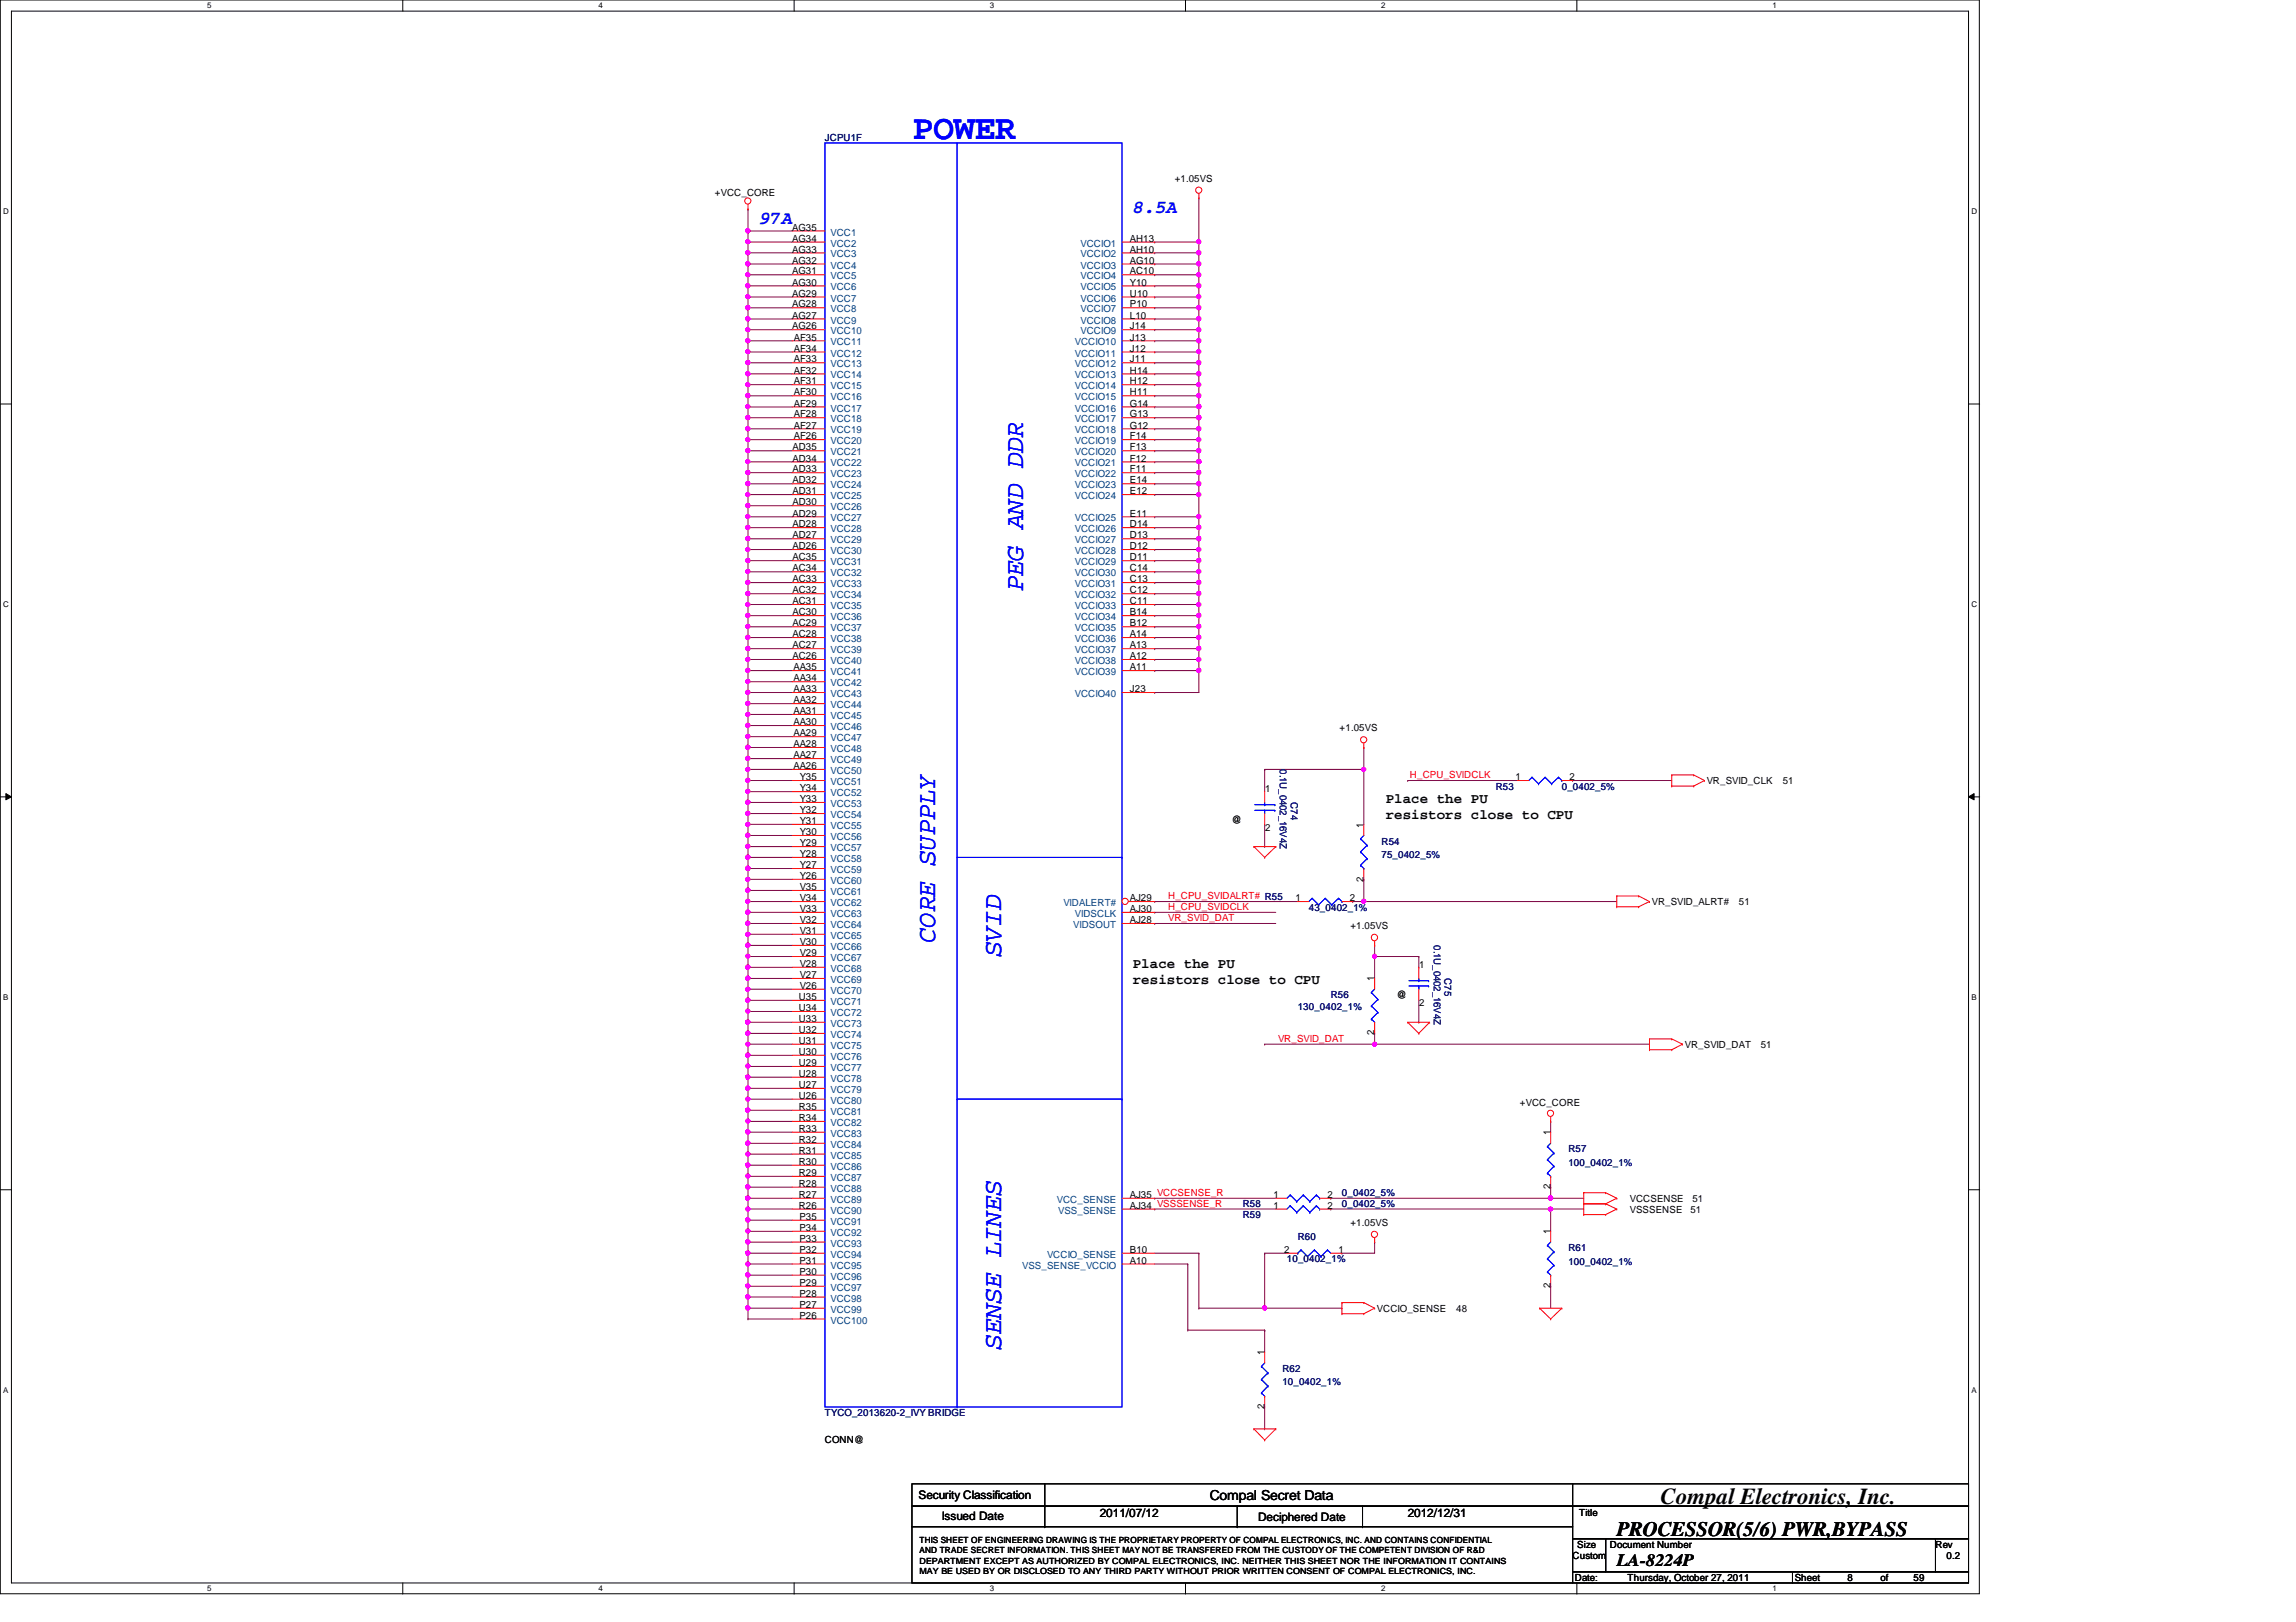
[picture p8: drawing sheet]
<svg xmlns="http://www.w3.org/2000/svg" width="297mm" height="210mm" viewBox="0 0 297 210" stroke-linecap="round" stroke-linejoin="round" font-family="sans-serif">
<defs><g id="words">
<text font-size="4.5" fill="#00f" x="118.1" y="18">POWER</text>
<g font-size="3.4" fill="#00f">
<text x="132.4" y="76.5" transform="rotate(-90 132.4 76.5)">PEG AND DDR</text>
<text x="121" y="122" transform="rotate(-90 121 122)">CORE SUPPLY</text>
<text x="129.5" y="123.8" transform="rotate(-90 129.5 123.8)">SVID</text>
<text x="129.5" y="174.7" transform="rotate(-90 129.5 174.7)">SENSE LINES</text>
</g>
<text font-size="3" x="214.8" y="194.7">Compal Electronics, Inc.</text>
<text font-size="2.7" x="209.2" y="198.7">PROCESSOR(5/6) PWR,BYPASS</text>
<g font-size="2.4" fill="#00f">
<text x="98.2" y="29">97A</text>
<text x="146.6" y="27.6">8.5A</text>
</g>
<text font-size="2.2" x="209.2" y="202.6">LA-8224P</text>
<g font-size="1.8">
<text x="179.3" y="104">Place the PU</text>
<text x="179.3" y="106">resistors close to CPU</text>
<text x="146.6" y="125.3">Place the PU</text>
<text x="146.6" y="127.4">resistors close to CPU</text>
<text x="156.5" y="194.1">Compal Secret Data</text>
</g>
<g font-size="1.5">
<text x="118.8" y="194">Security Classification</text>
<text x="121.8" y="196.7">Issued Date</text>
<text x="142.3" y="196.3">2011/07/12</text>
<text x="162.8" y="196.8">Deciphered Date</text>
<text x="182.1" y="196.3">2012/12/31</text>
</g>
<g font-size="1.3" fill="#000080">
<text x="106.7" y="18.3">JCPU1F</text>
<text x="165.6" y="99.6" transform="rotate(90 165.6 99.6)">0.1U_0402_16V4Z</text>
<text x="167" y="103.8" transform="rotate(90 167 103.8)">C74</text>
<text x="193.5" y="102.2">R53</text>
<text x="202.1" y="102.2">0_0402_5%</text>
<text x="178.7" y="109.3">R54</text>
<text x="178.7" y="111">75_0402_5%</text>
<text x="169.3" y="117.9">43_0402_1%</text>
<text x="185.5" y="122.3" transform="rotate(90 185.5 122.3)">0.1U_0402_16V4Z</text>
<text x="167.9" y="130.6">130_0402_1%</text>
<text x="172.2" y="129.2">R56</text>
<text x="186.9" y="126.6" transform="rotate(90 186.9 126.6)">C75</text>
<text x="202.9" y="149.1">R57</text>
<text x="173.6" y="154.8">0_0402_5%</text>
<text x="202.9" y="150.8">100_0402_1%</text>
<text x="160.8" y="156.3">R58</text>
<text x="160.8" y="157.6">R59</text>
<text x="167.9" y="160.5">R60</text>
<text x="173.6" y="156.3">0_0402_5%</text>
<text x="202.9" y="161.9">R61</text>
<text x="166.5" y="163.4">10_0402_1%</text>
<text x="202.9" y="163.7">100_0402_1%</text>
<text x="165.9" y="177.6">R62</text>
<text x="165.9" y="179.3">10_0402_1%</text>
<text x="106.7" y="183.3">TYCO_2013620-2_IVY BRIDGE</text>
</g>
<g font-size="1.3">
<text x="152" y="23.5">+1.05VS</text>
<text x="92.5" y="25.4">+VCC_CORE</text>
<text x="102.5" y="29.8">AG35</text>
<text x="102.5" y="31.3">AG34</text>
<text x="102.5" y="32.7">AG33</text>
<text x="102.5" y="34.1">AG32</text>
<text x="102.5" y="35.5">AG31</text>
<text x="146.2" y="31.3">AH13</text>
<text x="146.2" y="32.7">AH10</text>
<text x="146.2" y="34.1">AG10</text>
<text x="146.2" y="35.5">AC10</text>
<text x="102.5" y="37">AG30</text>
<text x="102.5" y="38.4">AG29</text>
<text x="102.5" y="39.8">AG28</text>
<text x="102.5" y="41.2">AG27</text>
<text x="146.2" y="37">Y10</text>
<text x="146.2" y="38.4">U10</text>
<text x="146.2" y="39.8">P10</text>
<text x="146.2" y="41.2">L10</text>
<text x="102.5" y="42.6">AG26</text>
<text x="102.7" y="44.1">AF35</text>
<text x="102.7" y="45.5">AF34</text>
<text x="102.7" y="46.9">AF33</text>
<text x="146.2" y="46.9">J11</text>
<text x="146.2" y="42.6">J14</text>
<text x="146.2" y="44.1">J13</text>
<text x="146.2" y="45.5">J12</text>
<text x="102.7" y="48.3">AF32</text>
<text x="102.7" y="49.7">AF31</text>
<text x="102.7" y="51.2">AF30</text>
<text x="102.7" y="52.6">AF29</text>
<text x="146.2" y="48.3">H14</text>
<text x="146.2" y="49.7">H12</text>
<text x="146.2" y="51.2">H11</text>
<text x="146.2" y="52.6">G14</text>
<text x="102.5" y="58.3">AD35</text>
<text x="102.5" y="59.7">AD34</text>
<text x="102.7" y="54">AF28</text>
<text x="102.7" y="55.5">AF27</text>
<text x="102.7" y="56.9">AF26</text>
<text x="146.2" y="55.5">G12</text>
<text x="146.2" y="56.9">F14</text>
<text x="146.2" y="58.3">F13</text>
<text x="146.2" y="59.7">F12</text>
<text x="146.2" y="54">G13</text>
<text x="102.5" y="61.1">AD33</text>
<text x="102.5" y="62.6">AD32</text>
<text x="102.5" y="64">AD31</text>
<text x="102.5" y="65.4">AD30</text>
<text x="146.2" y="61.1">F11</text>
<text x="146.2" y="62.6">E14</text>
<text x="146.2" y="64">E12</text>
<text x="102.5" y="66.8">AD29</text>
<text x="102.5" y="68.2">AD28</text>
<text x="102.5" y="69.7">AD27</text>
<text x="102.5" y="71.1">AD26</text>
<text x="146.2" y="66.8">E11</text>
<text x="146.2" y="68.2">D14</text>
<text x="146.2" y="69.7">D13</text>
<text x="146.2" y="71.1">D12</text>
<text x="102.5" y="72.5">AC35</text>
<text x="102.5" y="74">AC34</text>
<text x="102.5" y="75.4">AC33</text>
<text x="102.5" y="76.8">AC32</text>
<text x="146.2" y="76.8">C12</text>
<text x="146.2" y="72.5">D11</text>
<text x="146.2" y="74">C14</text>
<text x="146.2" y="75.4">C13</text>
<text x="102.5" y="78.2">AC31</text>
<text x="102.5" y="79.6">AC30</text>
<text x="102.5" y="81.1">AC29</text>
<text x="102.5" y="82.5">AC28</text>
<text x="102.5" y="83.9">AC27</text>
<text x="146.2" y="78.2">C11</text>
<text x="146.2" y="79.6">B14</text>
<text x="146.2" y="81.1">B12</text>
<text x="146.2" y="82.5">A14</text>
<text x="146.2" y="83.9">A13</text>
<text x="102.5" y="85.3">AC26</text>
<text x="102.7" y="86.7">AA35</text>
<text x="102.7" y="88.2">AA34</text>
<text x="102.7" y="89.6">AA33</text>
<text x="146.2" y="85.3">A12</text>
<text x="146.2" y="86.7">A11</text>
<text x="146.2" y="89.6">J23</text>
<text x="102.7" y="91">AA32</text>
<text x="102.7" y="92.4">AA31</text>
<text x="102.7" y="93.9">AA30</text>
<text x="102.7" y="95.3">AA29</text>
<text x="173.3" y="94.7">+1.05VS</text>
<text x="102.7" y="96.7">AA28</text>
<text x="102.7" y="98.1">AA27</text>
<text x="102.7" y="99.5">AA26</text>
<text x="103.5" y="101">Y35</text>
<text x="196" y="101">1</text>
<text x="203.1" y="101">2</text>
<text x="220.8" y="101.5">VR_SVID_CLK</text>
<text x="230.6" y="101.5">51</text>
<text x="103.5" y="102.4">Y34</text>
<text x="103.5" y="103.8">Y33</text>
<text x="103.5" y="105.2">Y32</text>
<text x="103.5" y="106.6">Y31</text>
<text x="159.4" y="106.5">@</text>
<text x="163.7" y="102.5">1</text>
<text x="163.7" y="107.5">2</text>
<text x="176.4" y="107.1" transform="rotate(-90 176.4 107.1)">1</text>
<text x="103.5" y="108.1">Y30</text>
<text x="103.5" y="109.5">Y29</text>
<text x="103.5" y="110.9">Y28</text>
<text x="103.5" y="112.4">Y27</text>
<text x="103.5" y="113.7">Y26</text>
<text x="103.5" y="115.2">V35</text>
<text x="103.5" y="116.6">V34</text>
<text x="103.5" y="118">V33</text>
<text x="103.5" y="119.5">V32</text>
<text x="146.2" y="116.6">AJ29</text>
<text x="146.2" y="118">AJ30</text>
<text x="146.2" y="119.5">AJ28</text>
<text x="167.6" y="116.6">1</text>
<text x="174.6" y="116.6">2</text>
<text x="176.4" y="114.1" transform="rotate(-90 176.4 114.1)">2</text>
<text x="213.7" y="117.1">VR_SVID_ALRT#</text>
<text x="225" y="117.1">51</text>
<text x="103.5" y="120.9">V31</text>
<text x="103.5" y="122.3">V30</text>
<text x="103.5" y="123.7">V29</text>
<text x="103.5" y="125.1">V28</text>
<text x="174.7" y="120.3">+1.05VS</text>
<text x="183.6" y="125.3">1</text>
<text x="103.3" y="129.4">U35</text>
<text x="103.3" y="130.9">U34</text>
<text x="103.5" y="126.6">V27</text>
<text x="103.5" y="128">V26</text>
<text x="177.8" y="127" transform="rotate(-90 177.8 127)">1</text>
<text x="180.7" y="129.2">@</text>
<text x="183.6" y="130.2">2</text>
<text x="103.3" y="132.2">U33</text>
<text x="103.3" y="133.7">U32</text>
<text x="103.3" y="135.1">U31</text>
<text x="103.3" y="136.5">U30</text>
<text x="103.3" y="138">U29</text>
<text x="177.8" y="134" transform="rotate(-90 177.8 134)">2</text>
<text x="218" y="135.6">VR_SVID_DAT</text>
<text x="227.8" y="135.6">51</text>
<text x="103.3" y="139.4">U28</text>
<text x="103.3" y="140.8">U27</text>
<text x="103.3" y="142.2">U26</text>
<text x="103.3" y="143.6">R35</text>
<text x="196.6" y="143.2">+VCC_CORE</text>
<text x="103.3" y="145.1">R34</text>
<text x="103.3" y="146.5">R33</text>
<text x="103.3" y="147.9">R32</text>
<text x="103.3" y="149.3">R31</text>
<text x="200.6" y="146.9" transform="rotate(-90 200.6 146.9)">1</text>
<text x="103.3" y="150.7">R30</text>
<text x="103.3" y="152.2">R29</text>
<text x="103.3" y="153.6">R28</text>
<text x="103.3" y="155">R27</text>
<text x="146.2" y="155">AJ35 VCCSENSE_R</text>
<text x="164.8" y="155">1</text>
<text x="171.7" y="155">2</text>
<text x="200.6" y="153.9" transform="rotate(-90 200.6 153.9)">2</text>
<text x="210.9" y="155.5">VCCSENSE</text>
<text x="218.9" y="155.5">51</text>
<text x="103.3" y="156.4">R26</text>
<text x="103.4" y="157.9">P35</text>
<text x="103.4" y="159.3">P34</text>
<text x="103.4" y="160.7">P33</text>
<text x="146.2" y="156.4">AJ34 VSSSENSE_R</text>
<text x="164.8" y="156.4">1</text>
<text x="171.7" y="156.4">2</text>
<text x="174.7" y="158.7">+1.05VS</text>
<text x="200.6" y="159.7" transform="rotate(-90 200.6 159.7)">1</text>
<text x="210.9" y="157">VSSSENSE</text>
<text x="218.7" y="157">51</text>
<text x="103.4" y="162.1">P32</text>
<text x="103.4" y="163.5">P31</text>
<text x="103.4" y="165">P30</text>
<text x="103.4" y="166.4">P29</text>
<text x="103.4" y="167.8">P28</text>
<text x="146.2" y="163.5">A10</text>
<text x="146.2" y="162.1">B10</text>
<text x="166.2" y="162.1">2</text>
<text x="173.2" y="162.1">1</text>
<text x="200.6" y="166.7" transform="rotate(-90 200.6 166.7)">2</text>
<text x="103.4" y="169.2">P27</text>
<text x="103.4" y="170.6">P26</text>
<text x="178.1" y="169.8">VCCIO_SENSE</text>
<text x="188.4" y="169.8">48</text>
<text x="163.6" y="175.4" transform="rotate(-90 163.6 175.4)">1</text>
<text x="163.6" y="182.4" transform="rotate(-90 163.6 182.4)">2</text>
<text x="106.7" y="186.7">CONN@</text>
<text x="204.3" y="196.2">Title</text>
<text x="203.5" y="201.8">Custom</text>
<text x="204" y="200.3">Size</text>
<text x="208.3" y="200.3">Document Number</text>
<text x="250.4" y="200.3">Rev</text>
<text x="251.8" y="201.8">0.2</text>
<text x="203.7" y="204.6">Date:</text>
<text x="210.6" y="204.6">Thursday, October 27, 2011</text>
<text x="232.2" y="204.6">Sheet</text>
<text x="239" y="204.6">8</text>
<text x="243.3" y="204.6">of</text>
<text x="247.6" y="204.6">59</text>
</g>
<g font-size="1.3" fill="#004080">
<text x="107.4" y="30.5">VCC1</text>
<text x="107.4" y="31.9">VCC2</text>
<text x="107.4" y="33.3">VCC3</text>
<text x="107.4" y="34.8">VCC4</text>
<text x="139.8" y="31.9">VCCIO1</text>
<text x="139.8" y="33.3">VCCIO2</text>
<text x="139.8" y="34.8">VCCIO3</text>
<text x="107.4" y="36.2">VCC5</text>
<text x="107.4" y="37.6">VCC6</text>
<text x="107.4" y="39">VCC7</text>
<text x="107.4" y="40.4">VCC8</text>
<text x="107.4" y="41.9">VCC9</text>
<text x="139.8" y="36.2">VCCIO4</text>
<text x="139.8" y="37.6">VCCIO5</text>
<text x="139.8" y="39">VCCIO6</text>
<text x="139.8" y="40.4">VCCIO7</text>
<text x="139.8" y="41.9">VCCIO8</text>
<text x="107.4" y="43.3">VCC10</text>
<text x="107.4" y="44.7">VCC11</text>
<text x="107.4" y="46.1">VCC12</text>
<text x="107.4" y="47.5">VCC13</text>
<text x="139.1" y="47.5">VCCIO12</text>
<text x="139.1" y="44.7">VCCIO10</text>
<text x="139.1" y="46.1">VCCIO11</text>
<text x="139.8" y="43.3">VCCIO9</text>
<text x="107.4" y="49">VCC14</text>
<text x="107.4" y="50.4">VCC15</text>
<text x="107.4" y="51.8">VCC16</text>
<text x="107.4" y="53.3">VCC17</text>
<text x="139.1" y="49">VCCIO13</text>
<text x="139.1" y="50.4">VCCIO14</text>
<text x="139.1" y="51.8">VCCIO15</text>
<text x="139.1" y="53.3">VCCIO16</text>
<text x="107.4" y="54.7">VCC18</text>
<text x="107.4" y="56.1">VCC19</text>
<text x="107.4" y="57.5">VCC20</text>
<text x="107.4" y="58.9">VCC21</text>
<text x="139.1" y="56.1">VCCIO18</text>
<text x="139.1" y="57.5">VCCIO19</text>
<text x="139.1" y="58.9">VCCIO20</text>
<text x="139.1" y="54.7">VCCIO17</text>
<text x="107.4" y="60.4">VCC22</text>
<text x="107.4" y="61.8">VCC23</text>
<text x="107.4" y="63.2">VCC24</text>
<text x="107.4" y="64.6">VCC25</text>
<text x="139.1" y="60.4">VCCIO21</text>
<text x="139.1" y="61.8">VCCIO22</text>
<text x="139.1" y="63.2">VCCIO23</text>
<text x="139.1" y="64.6">VCCIO24</text>
<text x="107.4" y="66">VCC26</text>
<text x="107.4" y="67.5">VCC27</text>
<text x="107.4" y="68.9">VCC28</text>
<text x="107.4" y="70.3">VCC29</text>
<text x="107.4" y="71.7">VCC30</text>
<text x="139.1" y="67.5">VCCIO25</text>
<text x="139.1" y="68.9">VCCIO26</text>
<text x="139.1" y="70.3">VCCIO27</text>
<text x="139.1" y="71.7">VCCIO28</text>
<text x="107.4" y="73.2">VCC31</text>
<text x="107.4" y="74.6">VCC32</text>
<text x="107.4" y="76">VCC33</text>
<text x="107.4" y="77.4">VCC34</text>
<text x="139.1" y="77.4">VCCIO32</text>
<text x="139.1" y="73.2">VCCIO29</text>
<text x="139.1" y="74.6">VCCIO30</text>
<text x="139.1" y="76">VCCIO31</text>
<text x="107.4" y="78.8">VCC35</text>
<text x="107.4" y="80.3">VCC36</text>
<text x="107.4" y="81.7">VCC37</text>
<text x="107.4" y="83.1">VCC38</text>
<text x="139.1" y="78.8">VCCIO33</text>
<text x="139.1" y="80.3">VCCIO34</text>
<text x="139.1" y="81.7">VCCIO35</text>
<text x="139.1" y="83.1">VCCIO36</text>
<text x="107.4" y="84.5">VCC39</text>
<text x="107.4" y="85.9">VCC40</text>
<text x="107.4" y="87.4">VCC41</text>
<text x="107.4" y="88.8">VCC42</text>
<text x="139.1" y="84.5">VCCIO37</text>
<text x="139.1" y="85.9">VCCIO38</text>
<text x="139.1" y="87.4">VCCIO39</text>
<text x="107.4" y="90.2">VCC43</text>
<text x="107.4" y="91.7">VCC44</text>
<text x="107.4" y="93">VCC45</text>
<text x="107.4" y="94.5">VCC46</text>
<text x="107.4" y="95.9">VCC47</text>
<text x="139.1" y="90.2">VCCIO40</text>
<text x="107.4" y="97.3">VCC48</text>
<text x="107.4" y="98.8">VCC49</text>
<text x="107.4" y="100.2">VCC50</text>
<text x="107.4" y="101.6">VCC51</text>
<text x="107.4" y="103">VCC52</text>
<text x="107.4" y="104.4">VCC53</text>
<text x="107.4" y="105.9">VCC54</text>
<text x="107.4" y="107.3">VCC55</text>
<text x="107.4" y="108.7">VCC56</text>
<text x="107.4" y="110.2">VCC57</text>
<text x="107.4" y="111.5">VCC58</text>
<text x="107.4" y="113">VCC59</text>
<text x="107.4" y="114.4">VCC60</text>
<text x="107.4" y="115.8">VCC61</text>
<text x="107.4" y="117.3">VCC62</text>
<text x="107.4" y="118.7">VCC63</text>
<text x="137.6" y="117.3">VIDALERT#</text>
<text x="139.1" y="118.7">VIDSCLK</text>
<text x="107.4" y="120.1">VCC64</text>
<text x="107.4" y="121.5">VCC65</text>
<text x="107.4" y="122.9">VCC66</text>
<text x="107.4" y="124.4">VCC67</text>
<text x="107.4" y="125.8">VCC68</text>
<text x="138.9" y="120.1">VIDSOUT</text>
<text x="107.4" y="127.2">VCC69</text>
<text x="107.4" y="128.6">VCC70</text>
<text x="107.4" y="130">VCC71</text>
<text x="107.4" y="131.5">VCC72</text>
<text x="107.4" y="132.9">VCC73</text>
<text x="107.4" y="134.3">VCC74</text>
<text x="107.4" y="135.7">VCC75</text>
<text x="107.4" y="137.2">VCC76</text>
<text x="107.4" y="138.6">VCC77</text>
<text x="107.4" y="140">VCC78</text>
<text x="107.4" y="141.4">VCC79</text>
<text x="107.4" y="142.8">VCC80</text>
<text x="107.4" y="144.3">VCC81</text>
<text x="107.4" y="145.7">VCC82</text>
<text x="107.4" y="147.1">VCC83</text>
<text x="107.4" y="148.5">VCC84</text>
<text x="107.4" y="149.9">VCC85</text>
<text x="107.4" y="151.4">VCC86</text>
<text x="107.4" y="152.8">VCC87</text>
<text x="107.4" y="154.2">VCC88</text>
<text x="107.4" y="155.7">VCC89</text>
<text x="136.7" y="155.7">VCC_SENSE</text>
<text x="107.4" y="157.1">VCC90</text>
<text x="107.4" y="158.5">VCC91</text>
<text x="107.4" y="159.9">VCC92</text>
<text x="107.4" y="161.3">VCC93</text>
<text x="136.9" y="157.1">VSS_SENSE</text>
<text x="107.4" y="162.8">VCC94</text>
<text x="107.4" y="164.2">VCC95</text>
<text x="107.4" y="165.6">VCC96</text>
<text x="107.4" y="167">VCC97</text>
<text x="132.2" y="164.2">VSS_SENSE_VCCIO</text>
<text x="135.5" y="162.8">VCCIO_SENSE</text>
<text x="107.4" y="168.4">VCC98</text>
<text x="107.4" y="169.9">VCC99</text>
<text x="107.4" y="171.3">VCC100</text>
</g>
<g font-size="1.3" fill="#f00">
<text x="182.4" y="100.7">H_CPU_SVIDCLK</text>
<text x="151.1" y="116.4">H_CPU_SVIDALRT# R55</text>
<text x="151.1" y="117.8">H_CPU_SVIDCLK</text>
<text x="151.1" y="119.2">VR_SVID_DAT</text>
<text x="165.4" y="134.8">VR_SVID_DAT</text>
</g>
<g font-size="1.1">
<text x="119" y="201">AND TRADE SECRET INFORMATION. THIS SHEET MAY NOT BE TRANSFERED FROM THE CUSTODY OF THE COMPETENT DIVISION OF R&amp;D</text>
<text x="119" y="203.7">MAY BE USED BY OR DISCLOSED TO ANY THIRD PARTY WITHOUT PRIOR WRITTEN CONSENT OF COMPAL ELECTRONICS, INC.</text>
<text x="119" y="199.6">THIS SHEET OF ENGINEERING DRAWING IS THE PROPRIETARY PROPERTY OF COMPAL ELECTRONICS, INC. AND CONTAINS CONFIDENTIAL</text>
<text x="119" y="202.4">DEPARTMENT EXCEPT AS AUTHORIZED BY COMPAL ELECTRONICS, INC. NEITHER THIS SHEET NOR THE INFORMATION IT CONTAINS</text>
</g>
<g font-size="1">
<text x="26.8" y="1.1">5</text>
<text x="77.4" y="1.1">4</text>
<text x="128.1" y="1.1">3</text>
<text x="178.7" y="1.1">2</text>
<text x="229.3" y="1.1">1</text>
<text x=".4" y="27.7">D</text>
<text x="255.1" y="27.7">D</text>
<text x=".4" y="78.6">C</text>
<text x="255.1" y="78.6">C</text>
<text x=".4" y="129.4">B</text>
<text x="255.1" y="129.4">B</text>
<text x=".4" y="180.3">A</text>
<text x="255.1" y="180.3">A</text>
<text x="26.8" y="205.9">5</text>
<text x="77.4" y="205.9">4</text>
<text x="128.1" y="205.9">3</text>
<text x="178.7" y="205.9">2</text>
<text x="229.3" y="205.9">1</text>
</g>
</g></defs>
<path d="M0 0h256.1v206.2h-256.1zM1.5 1.4h253.2v203.5h-253.2z" fill="none" stroke="#000" stroke-width=".13"/>
<g fill="#fff">
<path d="M26.8 .2h.5v1.1h-.5z"/>
<path d="M26.8 205h.5v1.2h-.5z"/>
</g>
<path d="M52.1 0v1.4M52.1 204.9v1.4" fill="none" stroke="#000" stroke-width=".13"/>
<g fill="#fff">
<path d="M77.4 .2h.6v1.1h-.6z"/>
<path d="M77.4 205h.6v1.2h-.6z"/>
</g>
<path d="M102.7 0v1.4M102.7 204.9v1.4" fill="none" stroke="#000" stroke-width=".13"/>
<g fill="#fff">
<path d="M128.1 .2h.5v1.1h-.5z"/>
<path d="M128.1 205h.5v1.2h-.5z"/>
</g>
<path d="M153.4 0v1.4M153.4 204.9v1.4" fill="none" stroke="#000" stroke-width=".13"/>
<g fill="#fff">
<path d="M178.7 .2h.5v1.1h-.5z"/>
<path d="M178.7 205h.5v1.2h-.5z"/>
</g>
<path d="M204 0v1.4M204 204.9v1.4" fill="none" stroke="#000" stroke-width=".13"/>
<g fill="#fff">
<path d="M229.3 .2h.6v1.1h-.6z"/>
<path d="M229.3 205h.6v1.2h-.6z"/>
<path d="M.4 26.8h.7v1.2h-.7z"/>
<path d="M255.1 26.8h.7v1.2h-.7z"/>
<path d="M.4 77.7h.7v1.1h-.7z"/>
<path d="M255.1 77.7h.7v1.1h-.7z"/>
</g>
<path d="M0 52.3h1.5M254.7 52.3h1.4" fill="none" stroke="#000" stroke-width=".13"/>
<g fill="#fff">
<path d="M.4 128.5h.7v1.2h-.7z"/>
<path d="M255.1 128.5h.6v1.2h-.6z"/>
</g>
<path d="M0 103.1h1.5M.8 102.7l.7 .4-.7 .4zM254.7 103.1l.7-.4v.8zM254.7 103.1h1.4" fill="none" stroke="#000" stroke-width=".13"/>
<path d="M.8 102.7l.7 .4-.7 .4zM254.7 103.1l.7-.4v.8z" fill="#000"/>
<g fill="#fff">
<path d="M.4 179.4h.7v1.1h-.7z"/>
<path d="M255.1 179.4h.6v1.1h-.6z"/>
</g>
<path d="M0 154h1.5M254.7 154h1.4" fill="none" stroke="#000" stroke-width=".13"/>
<path d="M96.8 152.2h.1M96.8 152.2v1.4" fill="none" stroke="#800040" stroke-width=".13"/>
<circle cx="96.8" cy="152.2" r=".27" fill="#f0f"/>
<circle cx="96.8" cy="152.2" r=".27" fill="none" stroke="#f0f" stroke-width=".13"/>
<path d="M96.8 149.4h.1M96.8 149.4v1.4" fill="none" stroke="#800040" stroke-width=".13"/>
<circle cx="96.8" cy="149.3" r=".27" fill="#f0f"/>
<circle cx="96.8" cy="149.3" r=".27" fill="none" stroke="#f0f" stroke-width=".13"/>
<path d="M96.8 133.7h.1M96.8 125.2h.1M96.8 128h.1M96.8 126.6h.1M96.8 133.7h5.7M96.8 125.2h5.7M96.8 128h5.7M96.8 126.6h5.7M96.8 125.2v1.4M96.8 167.9h.1M96.8 167.9h5.7" fill="none" stroke="#800040" stroke-width=".13"/>
<circle cx="96.7" cy="125.2" r=".29" fill="#f0f"/>
<circle cx="96.7" cy="125.2" r=".29" fill="none" stroke="#f0f" stroke-width=".13"/>
<path d="M96.8 150.8h.1M96.8 150.8v1.4" fill="none" stroke="#800040" stroke-width=".13"/>
<circle cx="96.7" cy="150.8" r=".29" fill="#f0f"/>
<circle cx="96.7" cy="150.8" r=".29" fill="none" stroke="#f0f" stroke-width=".13"/>
<path d="M96.8 146.5h.1M96.8 146.5v1.5" fill="none" stroke="#800040" stroke-width=".13"/>
<circle cx="96.7" cy="146.5" r=".29" fill="#f0f"/>
<circle cx="96.7" cy="146.5" r=".29" fill="none" stroke="#f0f" stroke-width=".13"/>
<path d="M96.8 169.3h.1M96.8 169.3v1.4" fill="none" stroke="#800040" stroke-width=".13"/>
<circle cx="96.7" cy="169.3" r=".29" fill="#f0f"/>
<circle cx="96.7" cy="169.3" r=".29" fill="none" stroke="#f0f" stroke-width=".13"/>
<path d="M96.8 148h.1M96.8 148v1.4" fill="none" stroke="#800040" stroke-width=".13"/>
<circle cx="96.7" cy="147.9" r=".29" fill="#f0f"/>
<circle cx="96.7" cy="147.9" r=".29" fill="none" stroke="#f0f" stroke-width=".13"/>
<path d="M96.8 122.3h.1M96.8 122.3v1.5" fill="none" stroke="#800040" stroke-width=".13"/>
<circle cx="96.7" cy="122.3" r=".29" fill="#f0f"/>
<circle cx="96.7" cy="122.3" r=".29" fill="none" stroke="#f0f" stroke-width=".13"/>
<path d="M96.8 85.3h.1M96.8 85.3v1.5" fill="none" stroke="#800040" stroke-width=".13"/>
<circle cx="96.8" cy="85.3" r=".27" fill="#f0f"/>
<circle cx="96.8" cy="85.3" r=".27" fill="none" stroke="#f0f" stroke-width=".13"/>
<path d="M96.8 103.8h.1M96.8 103.8v1.5" fill="none" stroke="#800040" stroke-width=".13"/>
<circle cx="96.7" cy="103.8" r=".29" fill="#f0f"/>
<circle cx="96.7" cy="103.8" r=".29" fill="none" stroke="#f0f" stroke-width=".13"/>
<g fill="none" stroke="#800040" stroke-width=".13">
<path d="M96.8 39.8h.1M96.8 39.8h5.7M96.8 66.9h.1M96.8 62.6h.1M96.8 68.3h.1M96.8 79.7h.1M96.8 66.9h5.7M96.8 62.6h5.7M96.8 68.3h5.7M96.8 79.7h5.7M96.8 82.5h.1M96.8 88.2h.1"/>
<path d="M96.8 95.3h.1M96.8 93.9h.1M96.8 92.5h.1M96.8 96.7h.1M96.8 82.5h5.7M96.8 88.2h5.7M96.8 95.3h5.7M96.8 93.9h5.7M96.8 92.5h5.7M96.8 96.7h5.7M96.8 118.1h.1M96.8 109.6h.1"/>
<path d="M96.8 118.1h5.7M96.8 109.6h5.7"/>
</g>
<circle cx="96.8" cy="109.5" r=".27" fill="#f0f"/>
<circle cx="96.8" cy="109.5" r=".27" fill="none" stroke="#f0f" stroke-width=".13"/>
<path d="M96.8 38.4h.1M96.8 31.3h.1M96.8 27.1h.1M96.8 38.4h5.7M96.8 31.3h5.7M96.8 27.1v2.8M96.8 89.6h.1M96.8 89.6v1.5M96.8 122.3h.1M96.8 122.3h5.7" fill="none" stroke="#800040" stroke-width=".13"/>
<circle cx="96.7" cy="89.6" r=".29" fill="#f0f"/>
<circle cx="96.7" cy="89.6" r=".29" fill="none" stroke="#f0f" stroke-width=".13"/>
<path d="M96.8 119.5h.1M96.8 119.5v1.4" fill="none" stroke="#800040" stroke-width=".13"/>
<circle cx="96.7" cy="119.5" r=".29" fill="#f0f"/>
<circle cx="96.7" cy="119.5" r=".29" fill="none" stroke="#f0f" stroke-width=".13"/>
<path d="M96.8 64h.1M96.8 64v1.4" fill="none" stroke="#800040" stroke-width=".13"/>
<circle cx="96.8" cy="64" r=".27" fill="#f0f"/>
<circle cx="96.8" cy="64" r=".27" fill="none" stroke="#f0f" stroke-width=".13"/>
<path d="M96.8 69.7h.1M96.8 69.7v1.4" fill="none" stroke="#800040" stroke-width=".13"/>
<circle cx="96.7" cy="69.7" r=".29" fill="#f0f"/>
<circle cx="96.7" cy="69.7" r=".29" fill="none" stroke="#f0f" stroke-width=".13"/>
<path d="M96.8 75.4h.1M96.8 75.4v1.4" fill="none" stroke="#800040" stroke-width=".13"/>
<circle cx="96.7" cy="75.4" r=".29" fill="#f0f"/>
<circle cx="96.7" cy="75.4" r=".29" fill="none" stroke="#f0f" stroke-width=".13"/>
<path d="M96.8 45.6h.1M96.8 45.6v1.3" fill="none" stroke="#800040" stroke-width=".13"/>
<circle cx="96.8" cy="45.5" r=".27" fill="#f0f"/>
<circle cx="96.8" cy="45.5" r=".27" fill="none" stroke="#f0f" stroke-width=".13"/>
<path d="M96.8 35.6h.1M96.8 35.6v1.4" fill="none" stroke="#800040" stroke-width=".13"/>
<circle cx="96.8" cy="35.6" r=".27" fill="#f0f"/>
<circle cx="96.8" cy="35.6" r=".27" fill="none" stroke="#f0f" stroke-width=".13"/>
<path d="M96.8 32.7h.1M96.8 32.7h5.7M96.8 41.3h.1M96.8 44.1h.1M96.8 48.4h.1M96.8 58.3h.1M96.8 49.8h.1M96.8 41.3h5.7M96.8 44.1h5.7M96.8 48.4h5.7M96.8 58.3h5.7M96.8 49.8h5.7" fill="none" stroke="#800040" stroke-width=".13"/>
<circle cx="96.8" cy="49.8" r=".27" fill="#f0f"/>
<circle cx="96.8" cy="49.8" r=".27" fill="none" stroke="#f0f" stroke-width=".13"/>
<path d="M96.8 59.8h.1M96.8 59.8h5.7M96.8 61.2h.1M96.8 61.2h5.7M96.8 163.6h.1M96.8 163.6v1.4" fill="none" stroke="#800040" stroke-width=".13"/>
<circle cx="96.8" cy="163.6" r=".27" fill="#f0f"/>
<circle cx="96.8" cy="163.6" r=".27" fill="none" stroke="#f0f" stroke-width=".13"/>
<path d="M96.8 159.3h.1M96.8 159.3v1.4" fill="none" stroke="#800040" stroke-width=".13"/>
<circle cx="96.8" cy="159.3" r=".27" fill="#f0f"/>
<circle cx="96.8" cy="159.3" r=".27" fill="none" stroke="#f0f" stroke-width=".13"/>
<path d="M96.8 155.1h.1M96.8 155.1v1.4" fill="none" stroke="#800040" stroke-width=".13"/>
<circle cx="96.7" cy="155" r=".29" fill="#f0f"/>
<circle cx="96.7" cy="155" r=".29" fill="none" stroke="#f0f" stroke-width=".13"/>
<path d="M96.8 133.7h.1M96.8 133.7v1.4" fill="none" stroke="#800040" stroke-width=".13"/>
<circle cx="96.7" cy="133.7" r=".29" fill="#f0f"/>
<circle cx="96.7" cy="133.7" r=".29" fill="none" stroke="#f0f" stroke-width=".13"/>
<path d="M96.8 136.6h.1M96.8 136.6v1.4" fill="none" stroke="#800040" stroke-width=".13"/>
<circle cx="96.7" cy="136.5" r=".29" fill="#f0f"/>
<circle cx="96.7" cy="136.5" r=".29" fill="none" stroke="#f0f" stroke-width=".13"/>
<path d="M96.8 126.6h.1M96.8 126.6v1.4" fill="none" stroke="#800040" stroke-width=".13"/>
<circle cx="96.7" cy="126.6" r=".29" fill="#f0f"/>
<circle cx="96.7" cy="126.6" r=".29" fill="none" stroke="#f0f" stroke-width=".13"/>
<path d="M96.8 129.5h.1M96.8 129.5v1.4" fill="none" stroke="#800040" stroke-width=".13"/>
<circle cx="96.7" cy="129.4" r=".29" fill="#f0f"/>
<circle cx="96.7" cy="129.4" r=".29" fill="none" stroke="#f0f" stroke-width=".13"/>
<g fill="none" stroke="#800040" stroke-width=".13">
<path d="M96.8 52.7h.1M96.8 52.7v1.4M96.8 139.4h.1M96.8 139.4h5.7M96.8 142.2h.1M96.8 146.5h.1M96.8 142.2h5.7M96.8 146.5h5.7M96.8 162.2h.1M96.8 169.3h.1M96.8 166.5h.1M96.8 162.2h5.7"/>
<path d="M96.8 169.3h5.7M96.8 166.5h5.7"/>
</g>
<circle cx="96.8" cy="52.6" r=".27" fill="#f0f"/>
<circle cx="96.8" cy="52.6" r=".27" fill="none" stroke="#f0f" stroke-width=".13"/>
<path d="M96.8 98.2h.1M96.8 98.2v1.4" fill="none" stroke="#800040" stroke-width=".13"/>
<circle cx="96.7" cy="98.1" r=".29" fill="#f0f"/>
<circle cx="96.7" cy="98.1" r=".29" fill="none" stroke="#f0f" stroke-width=".13"/>
<path d="M96.8 111h.1M96.8 111v1.4" fill="none" stroke="#800040" stroke-width=".13"/>
<circle cx="96.7" cy="112.4" r=".29" fill="#f0f"/>
<circle cx="96.7" cy="112.4" r=".29" fill="none" stroke="#f0f" stroke-width=".13"/>
<circle cx="96.7" cy="110.9" r=".29" fill="#f0f"/>
<circle cx="96.7" cy="110.9" r=".29" fill="none" stroke="#f0f" stroke-width=".13"/>
<path d="M96.8 91.1h.1M96.8 91.1v1.4" fill="none" stroke="#800040" stroke-width=".13"/>
<circle cx="96.7" cy="91" r=".29" fill="#f0f"/>
<circle cx="96.7" cy="91" r=".29" fill="none" stroke="#f0f" stroke-width=".13"/>
<path d="M96.8 113.8h.1M96.8 113.8h5.7M96.8 157.9h.1M96.8 157.9v1.4" fill="none" stroke="#800040" stroke-width=".13"/>
<circle cx="96.7" cy="157.9" r=".29" fill="#f0f"/>
<circle cx="96.7" cy="157.9" r=".29" fill="none" stroke="#f0f" stroke-width=".13"/>
<path d="M96.8 42.7h.1M96.8 42.7h5.7M96.8 78.2h.1M96.8 78.2v1.5" fill="none" stroke="#800040" stroke-width=".13"/>
<circle cx="96.8" cy="78.2" r=".27" fill="#f0f"/>
<circle cx="96.8" cy="78.2" r=".27" fill="none" stroke="#f0f" stroke-width=".13"/>
<path d="M96.8 81.1h.1M96.8 81.1v1.4" fill="none" stroke="#800040" stroke-width=".13"/>
<circle cx="96.8" cy="81.1" r=".27" fill="#f0f"/>
<circle cx="96.8" cy="81.1" r=".27" fill="none" stroke="#f0f" stroke-width=".13"/>
<path d="M96.8 98.2h.1M96.8 98.2h5.7M96.8 112.4h.1M96.8 112.4v1.4" fill="none" stroke="#800040" stroke-width=".13"/>
<circle cx="96.7" cy="112.4" r=".29" fill="#f0f"/>
<circle cx="96.7" cy="112.4" r=".29" fill="none" stroke="#f0f" stroke-width=".13"/>
<path d="M96.8 139.4h.1M96.8 139.4v1.4" fill="none" stroke="#800040" stroke-width=".13"/>
<circle cx="96.7" cy="139.4" r=".29" fill="#f0f"/>
<circle cx="96.7" cy="139.4" r=".29" fill="none" stroke="#f0f" stroke-width=".13"/>
<path d="M96.8 32.7h.1M96.8 32.7v1.5" fill="none" stroke="#800040" stroke-width=".13"/>
<circle cx="96.7" cy="32.7" r=".29" fill="#f0f"/>
<circle cx="96.7" cy="32.7" r=".29" fill="none" stroke="#f0f" stroke-width=".13"/>
<path d="M96.8 142.2h.1M96.8 142.2v1.5" fill="none" stroke="#800040" stroke-width=".13"/>
<circle cx="96.8" cy="142.2" r=".27" fill="#f0f"/>
<circle cx="96.8" cy="142.2" r=".27" fill="none" stroke="#f0f" stroke-width=".13"/>
<path d="M96.8 74h.1M96.8 74v1.4M96.8 143.7h.1M96.8 143.7h5.7" fill="none" stroke="#800040" stroke-width=".13"/>
<circle cx="96.8" cy="74" r=".27" fill="#f0f"/>
<circle cx="96.8" cy="74" r=".27" fill="none" stroke="#f0f" stroke-width=".13"/>
<path d="M96.8 39.8h.1M96.8 39.8v1.5" fill="none" stroke="#800040" stroke-width=".13"/>
<circle cx="96.7" cy="39.8" r=".29" fill="#f0f"/>
<circle cx="96.7" cy="39.8" r=".29" fill="none" stroke="#f0f" stroke-width=".13"/>
<path d="M96.8 41.3h.1M96.8 41.3v1.4" fill="none" stroke="#800040" stroke-width=".13"/>
<circle cx="96.7" cy="41.2" r=".29" fill="#f0f"/>
<circle cx="96.7" cy="41.2" r=".29" fill="none" stroke="#f0f" stroke-width=".13"/>
<path d="M96.8 61.2h.1M96.8 61.2v1.4" fill="none" stroke="#800040" stroke-width=".13"/>
<circle cx="96.7" cy="61.1" r=".29" fill="#f0f"/>
<circle cx="96.7" cy="61.1" r=".29" fill="none" stroke="#f0f" stroke-width=".13"/>
<path d="M96.8 48.4h.1M96.8 48.4v1.4" fill="none" stroke="#800040" stroke-width=".13"/>
<circle cx="96.7" cy="48.4" r=".29" fill="#f0f"/>
<circle cx="96.7" cy="48.4" r=".29" fill="none" stroke="#f0f" stroke-width=".13"/>
<path d="M96.8 29.9h.1M96.8 29.9v1.4M96.8 149.4h.1M96.8 149.4h5.7" fill="none" stroke="#800040" stroke-width=".13"/>
<circle cx="96.7" cy="29.9" r=".29" fill="#f0f"/>
<circle cx="96.7" cy="29.9" r=".29" fill="none" stroke="#f0f" stroke-width=".13"/>
<path d="M96.8 123.8h.1M96.8 123.8v1.4M96.8 157.9h.1M96.8 157.9h5.7" fill="none" stroke="#800040" stroke-width=".13"/>
<circle cx="96.8" cy="123.7" r=".27" fill="#f0f"/>
<circle cx="96.8" cy="123.7" r=".27" fill="none" stroke="#f0f" stroke-width=".13"/>
<g fill="none" stroke="#800040" stroke-width=".13">
<path d="M96.8 46.9h.1M96.8 52.7h.1M96.8 46.9h5.7M96.8 52.7h5.7M96.8 74h.1M96.8 65.4h.1M96.8 74h5.7M96.8 65.4h5.7M96.8 81.1h.1M96.8 81.1h5.7M96.8 112.4h.1M96.8 112.4h5.7"/>
<path d="M96.8 132.3h.1M96.8 132.3v1.4"/>
</g>
<circle cx="96.7" cy="132.3" r=".29" fill="#f0f"/>
<circle cx="96.7" cy="132.3" r=".29" fill="none" stroke="#f0f" stroke-width=".13"/>
<path d="M96.8 99.6h.1M96.8 99.6h5.7M96.8 111h.1M96.8 111h5.7M96.8 159.3h.1M96.8 140.8h.1M96.8 159.3h5.7M96.8 140.8v1.4" fill="none" stroke="#800040" stroke-width=".13"/>
<circle cx="96.7" cy="140.8" r=".29" fill="#f0f"/>
<circle cx="96.7" cy="140.8" r=".29" fill="none" stroke="#f0f" stroke-width=".13"/>
<path d="M96.8 29.9h.1M96.8 29.9h5.7M96.8 119.5h.1M96.8 119.5h5.7M96.8 130.9h.1M96.8 129.5h.1M96.8 130.9h5.7M96.8 129.5h5.7M96.8 148h.1M96.8 148h5.7M96.8 165h.1M96.8 165v1.5" fill="none" stroke="#800040" stroke-width=".13"/>
<circle cx="96.7" cy="165" r=".29" fill="#f0f"/>
<circle cx="96.7" cy="165" r=".29" fill="none" stroke="#f0f" stroke-width=".13"/>
<path d="M96.8 66.9h.1M96.8 66.9v1.4M96.8 136.6h.1M96.8 136.6h5.7" fill="none" stroke="#800040" stroke-width=".13"/>
<circle cx="96.8" cy="66.8" r=".27" fill="#f0f"/>
<circle cx="96.8" cy="66.8" r=".27" fill="none" stroke="#f0f" stroke-width=".13"/>
<path d="M96.8 31.3h.1M96.8 31.3v1.4" fill="none" stroke="#800040" stroke-width=".13"/>
<circle cx="96.8" cy="31.3" r=".27" fill="#f0f"/>
<circle cx="96.8" cy="31.3" r=".27" fill="none" stroke="#f0f" stroke-width=".13"/>
<path d="M96.8 162.2h.1M96.8 162.2v1.4" fill="none" stroke="#800040" stroke-width=".13"/>
<circle cx="96.7" cy="162.2" r=".29" fill="#f0f"/>
<circle cx="96.7" cy="162.2" r=".29" fill="none" stroke="#f0f" stroke-width=".13"/>
<path d="M96.8 113.8h.1M96.8 113.8v1.4" fill="none" stroke="#800040" stroke-width=".13"/>
<circle cx="96.8" cy="113.8" r=".27" fill="#f0f"/>
<circle cx="96.8" cy="113.8" r=".27" fill="none" stroke="#f0f" stroke-width=".13"/>
<path d="M96.8 83.9h.1M96.8 83.9h5.7M96.8 116.7h.1M96.8 116.7v1.4" fill="none" stroke="#800040" stroke-width=".13"/>
<circle cx="96.8" cy="116.6" r=".27" fill="#f0f"/>
<circle cx="96.8" cy="116.6" r=".27" fill="none" stroke="#f0f" stroke-width=".13"/>
<path d="M96.8 54.1h.1M96.8 54.1v1.4" fill="none" stroke="#800040" stroke-width=".13"/>
<circle cx="96.7" cy="54" r=".29" fill="#f0f"/>
<circle cx="96.7" cy="54" r=".29" fill="none" stroke="#f0f" stroke-width=".13"/>
<path d="M96.8 76.8h.1M96.8 76.8h5.7M96.8 83.9h.1M96.8 83.9v1.4" fill="none" stroke="#800040" stroke-width=".13"/>
<circle cx="96.7" cy="83.9" r=".29" fill="#f0f"/>
<circle cx="96.7" cy="83.9" r=".29" fill="none" stroke="#f0f" stroke-width=".13"/>
<path d="M96.8 59.8h.1M96.8 59.8v1.4" fill="none" stroke="#800040" stroke-width=".13"/>
<circle cx="96.8" cy="59.7" r=".27" fill="#f0f"/>
<circle cx="96.8" cy="59.7" r=".27" fill="none" stroke="#f0f" stroke-width=".13"/>
<path d="M96.8 65.4h.1M96.8 65.4v1.5" fill="none" stroke="#800040" stroke-width=".13"/>
<circle cx="96.7" cy="65.4" r=".29" fill="#f0f"/>
<circle cx="96.7" cy="65.4" r=".29" fill="none" stroke="#f0f" stroke-width=".13"/>
<path d="M96.8 72.6h.1M96.8 72.6v1.4" fill="none" stroke="#800040" stroke-width=".13"/>
<circle cx="96.7" cy="72.5" r=".29" fill="#f0f"/>
<circle cx="96.7" cy="72.5" r=".29" fill="none" stroke="#f0f" stroke-width=".13"/>
<path d="M96.8 46.9h.1M96.8 46.9v1.5M96.8 160.7h.1M96.8 160.7h5.7" fill="none" stroke="#800040" stroke-width=".13"/>
<circle cx="96.7" cy="46.9" r=".29" fill="#f0f"/>
<circle cx="96.7" cy="46.9" r=".29" fill="none" stroke="#f0f" stroke-width=".13"/>
<path d="M96.8 37h.1M96.8 37v1.4" fill="none" stroke="#800040" stroke-width=".13"/>
<circle cx="96.7" cy="37" r=".29" fill="#f0f"/>
<circle cx="96.7" cy="37" r=".29" fill="none" stroke="#f0f" stroke-width=".13"/>
<path d="M96.8 54.1h.1M96.8 51.2h.1M96.8 51.2v1.5M96.8 54.1h5.7M96.8 69.7h.1M96.8 69.7h5.7M96.8 105.3h.1M96.8 109.6h.1M96.8 105.3h5.7M96.8 109.6v1.4" fill="none" stroke="#800040" stroke-width=".13"/>
<circle cx="96.7" cy="51.2" r=".29" fill="#f0f"/>
<circle cx="96.7" cy="51.2" r=".29" fill="none" stroke="#f0f" stroke-width=".13"/>
<path d="M96.8 86.8h.1M96.8 86.8v1.4" fill="none" stroke="#800040" stroke-width=".13"/>
<circle cx="96.7" cy="86.8" r=".29" fill="#f0f"/>
<circle cx="96.7" cy="86.8" r=".29" fill="none" stroke="#f0f" stroke-width=".13"/>
<path d="M96.8 49.8h.1M96.8 49.8v1.4M96.8 135.1h.1M96.8 135.1v1.5" fill="none" stroke="#800040" stroke-width=".13"/>
<circle cx="96.8" cy="135.1" r=".27" fill="#f0f"/>
<circle cx="96.8" cy="135.1" r=".27" fill="none" stroke="#f0f" stroke-width=".13"/>
<path d="M96.8 108.1h.1M96.8 108.1v1.5M96.8 150.8h.1M96.8 150.8h5.7" fill="none" stroke="#800040" stroke-width=".13"/>
<circle cx="96.7" cy="108.1" r=".29" fill="#f0f"/>
<circle cx="96.7" cy="108.1" r=".29" fill="none" stroke="#f0f" stroke-width=".13"/>
<path d="M96.8 64h.1M96.8 64h5.7M96.8 88.2h.1M96.8 88.2v1.4" fill="none" stroke="#800040" stroke-width=".13"/>
<circle cx="96.8" cy="88.2" r=".27" fill="#f0f"/>
<circle cx="96.8" cy="88.2" r=".27" fill="none" stroke="#f0f" stroke-width=".13"/>
<path d="M96.8 167.9h.1M96.8 167.9v1.4" fill="none" stroke="#800040" stroke-width=".13"/>
<circle cx="96.7" cy="167.8" r=".29" fill="#f0f"/>
<circle cx="96.7" cy="167.8" r=".29" fill="none" stroke="#f0f" stroke-width=".13"/>
<path d="M96.8 37h.1M96.8 38.4h.1M96.8 37h5.7M96.8 38.4v1.4M96.8 163.6h.1M96.8 163.6h5.7" fill="none" stroke="#800040" stroke-width=".13"/>
<circle cx="96.8" cy="38.4" r=".27" fill="#f0f"/>
<circle cx="96.8" cy="38.4" r=".27" fill="none" stroke="#f0f" stroke-width=".13"/>
<path d="M96.8 42.7h.1M96.8 42.7v1.4" fill="none" stroke="#800040" stroke-width=".13"/>
<circle cx="96.8" cy="42.7" r=".27" fill="#f0f"/>
<circle cx="96.8" cy="42.7" r=".27" fill="none" stroke="#f0f" stroke-width=".13"/>
<path d="M96.8 82.5h.1M96.8 82.5v1.4" fill="none" stroke="#800040" stroke-width=".13"/>
<circle cx="96.7" cy="82.5" r=".29" fill="#f0f"/>
<circle cx="96.7" cy="82.5" r=".29" fill="none" stroke="#f0f" stroke-width=".13"/>
<path d="M96.8 76.8h.1M96.8 76.8v1.4" fill="none" stroke="#800040" stroke-width=".13"/>
<circle cx="96.7" cy="76.8" r=".29" fill="#f0f"/>
<circle cx="96.7" cy="76.8" r=".29" fill="none" stroke="#f0f" stroke-width=".13"/>
<path d="M96.8 34.2h.1M96.8 34.2v1.4" fill="none" stroke="#800040" stroke-width=".13"/>
<circle cx="96.7" cy="34.1" r=".29" fill="#f0f"/>
<circle cx="96.7" cy="34.1" r=".29" fill="none" stroke="#f0f" stroke-width=".13"/>
<path d="M96.8 35.6h.1M96.8 35.6h5.7M96.8 71.1h.1M96.8 71.1h5.7M96.8 106.7h.1M96.8 106.7v1.4M96.8 138h.1M96.8 138h5.7" fill="none" stroke="#800040" stroke-width=".13"/>
<circle cx="96.8" cy="106.7" r=".27" fill="#f0f"/>
<circle cx="96.8" cy="106.7" r=".27" fill="none" stroke="#f0f" stroke-width=".13"/>
<path d="M96.8 56.9h.1M96.8 56.9v1.4M96.8 153.6h.1M96.8 153.6h5.7" fill="none" stroke="#800040" stroke-width=".13"/>
<circle cx="96.8" cy="56.9" r=".27" fill="#f0f"/>
<circle cx="96.8" cy="56.9" r=".27" fill="none" stroke="#f0f" stroke-width=".13"/>
<path d="M96.8 79.7h.1M96.8 79.7v1.4" fill="none" stroke="#800040" stroke-width=".13"/>
<circle cx="96.7" cy="79.6" r=".29" fill="#f0f"/>
<circle cx="96.7" cy="79.6" r=".29" fill="none" stroke="#f0f" stroke-width=".13"/>
<path d="M96.8 138h.1M96.8 138v1.4" fill="none" stroke="#800040" stroke-width=".13"/>
<circle cx="96.8" cy="138" r=".27" fill="#f0f"/>
<circle cx="96.8" cy="138" r=".27" fill="none" stroke="#f0f" stroke-width=".13"/>
<path d="M96.8 44.1h.1M96.8 44.1v1.5M96.8 89.6h.1M96.8 89.6h5.7M96.8 135.1h.1M96.8 135.1h5.7M96.8 140.8h.1M96.8 140.8h5.7" fill="none" stroke="#800040" stroke-width=".13"/>
<circle cx="96.7" cy="44.1" r=".29" fill="#f0f"/>
<circle cx="96.7" cy="44.1" r=".29" fill="none" stroke="#f0f" stroke-width=".13"/>
<path d="M96.8 55.5h.1M96.8 55.5h5.7M96.8 165h.1M96.8 166.5h.1M96.8 165h5.7M96.8 166.5v1.4" fill="none" stroke="#800040" stroke-width=".13"/>
<circle cx="96.8" cy="166.4" r=".27" fill="#f0f"/>
<circle cx="96.8" cy="166.4" r=".27" fill="none" stroke="#f0f" stroke-width=".13"/>
<path d="M96.8 115.2h.1M96.8 115.2v1.5" fill="none" stroke="#800040" stroke-width=".13"/>
<circle cx="96.7" cy="115.2" r=".29" fill="#f0f"/>
<circle cx="96.7" cy="115.2" r=".29" fill="none" stroke="#f0f" stroke-width=".13"/>
<path d="M96.8 58.3h.1M96.8 58.3v1.5M96.8 108.1h.1M96.8 106.7h.1M96.8 108.1h5.7M96.8 106.7h5.7M96.8 155.1h.1M96.8 155.1h5.7" fill="none" stroke="#800040" stroke-width=".13"/>
<circle cx="96.7" cy="58.3" r=".29" fill="#f0f"/>
<circle cx="96.7" cy="58.3" r=".29" fill="none" stroke="#f0f" stroke-width=".13"/>
<path d="M96.8 71.1h.1M96.8 71.1v1.5M96.8 85.3h.1M96.8 85.3h5.7M96.8 116.7h.1M96.8 116.7h5.7M96.8 120.9h.1M96.8 123.8h.1M96.8 120.9h5.7M96.8 123.8h5.7M96.8 170.7h.1M96.8 170.7h5.7" fill="none" stroke="#800040" stroke-width=".13"/>
<circle cx="96.8" cy="71.1" r=".27" fill="#f0f"/>
<circle cx="96.8" cy="71.1" r=".27" fill="none" stroke="#f0f" stroke-width=".13"/>
<path d="M96.8 105.3h.1M96.8 105.3v1.4" fill="none" stroke="#800040" stroke-width=".13"/>
<circle cx="96.7" cy="105.3" r=".29" fill="#f0f"/>
<circle cx="96.7" cy="105.3" r=".29" fill="none" stroke="#f0f" stroke-width=".13"/>
<path d="M96.8 51.2h.1M96.8 51.2h5.7M96.8 62.6h.1M96.8 62.6v1.4M96.8 156.5h.1M96.8 156.5h5.7" fill="none" stroke="#800040" stroke-width=".13"/>
<circle cx="96.7" cy="62.6" r=".29" fill="#f0f"/>
<circle cx="96.7" cy="62.6" r=".29" fill="none" stroke="#f0f" stroke-width=".13"/>
<path d="M96.8 96.7h.1M96.8 96.7v1.5" fill="none" stroke="#800040" stroke-width=".13"/>
<circle cx="96.7" cy="96.7" r=".29" fill="#f0f"/>
<circle cx="96.7" cy="96.7" r=".29" fill="none" stroke="#f0f" stroke-width=".13"/>
<path d="M96.8 78.2h.1M96.8 78.2h5.7M96.8 143.7h.1M96.8 143.7v1.4" fill="none" stroke="#800040" stroke-width=".13"/>
<circle cx="96.7" cy="143.7" r=".29" fill="#f0f"/>
<circle cx="96.7" cy="143.7" r=".29" fill="none" stroke="#f0f" stroke-width=".13"/>
<path d="M96.8 91.1h.1M96.8 95.3h.1M96.8 91.1h5.7M96.8 95.3v1.4" fill="none" stroke="#800040" stroke-width=".13"/>
<circle cx="96.8" cy="95.3" r=".27" fill="#f0f"/>
<circle cx="96.8" cy="95.3" r=".27" fill="none" stroke="#f0f" stroke-width=".13"/>
<path d="M96.8 55.5h.1M96.8 55.5v1.4M96.8 132.3h.1M96.8 132.3h5.7" fill="none" stroke="#800040" stroke-width=".13"/>
<circle cx="96.7" cy="55.5" r=".29" fill="#f0f"/>
<circle cx="96.7" cy="55.5" r=".29" fill="none" stroke="#f0f" stroke-width=".13"/>
<path d="M96.8 99.6h.1M96.8 99.6v1.4M96.8 152.2h.1M96.8 152.2h5.7" fill="none" stroke="#800040" stroke-width=".13"/>
<circle cx="96.8" cy="99.6" r=".27" fill="#f0f"/>
<circle cx="96.8" cy="99.6" r=".27" fill="none" stroke="#f0f" stroke-width=".13"/>
<path d="M96.8 128h.1M96.8 128v1.5" fill="none" stroke="#800040" stroke-width=".13"/>
<circle cx="96.8" cy="128" r=".27" fill="#f0f"/>
<circle cx="96.8" cy="128" r=".27" fill="none" stroke="#f0f" stroke-width=".13"/>
<path d="M96.8 68.3h.1M96.8 68.3v1.4" fill="none" stroke="#800040" stroke-width=".13"/>
<circle cx="96.7" cy="68.3" r=".29" fill="#f0f"/>
<circle cx="96.7" cy="68.3" r=".29" fill="none" stroke="#f0f" stroke-width=".13"/>
<path d="M96.8 160.7h.1M96.8 160.7v1.5" fill="none" stroke="#800040" stroke-width=".13"/>
<circle cx="96.7" cy="160.7" r=".29" fill="#f0f"/>
<circle cx="96.7" cy="160.7" r=".29" fill="none" stroke="#f0f" stroke-width=".13"/>
<path d="M96.8 45.6h.1M96.8 45.6h5.7M96.8 93.9h.1M96.8 93.9v1.4" fill="none" stroke="#800040" stroke-width=".13"/>
<circle cx="96.7" cy="93.9" r=".29" fill="#f0f"/>
<circle cx="96.7" cy="93.9" r=".29" fill="none" stroke="#f0f" stroke-width=".13"/>
<path d="M96.8 102.4h.1M96.8 102.4v1.4" fill="none" stroke="#800040" stroke-width=".13"/>
<circle cx="96.8" cy="102.4" r=".27" fill="#f0f"/>
<circle cx="96.8" cy="102.4" r=".27" fill="none" stroke="#f0f" stroke-width=".13"/>
<path d="M96.8 103.8h.1M96.8 103.8h5.7M96.8 153.6h.1M96.8 153.6v1.5" fill="none" stroke="#800040" stroke-width=".13"/>
<circle cx="96.7" cy="153.6" r=".29" fill="#f0f"/>
<circle cx="96.7" cy="153.6" r=".29" fill="none" stroke="#f0f" stroke-width=".13"/>
<path d="M96.8 145.1h.1M96.8 145.1v1.4" fill="none" stroke="#800040" stroke-width=".13"/>
<circle cx="96.8" cy="145.1" r=".27" fill="#f0f"/>
<circle cx="96.8" cy="145.1" r=".27" fill="none" stroke="#f0f" stroke-width=".13"/>
<path d="M96.8 101h.1M96.8 101v1.4" fill="none" stroke="#800040" stroke-width=".13"/>
<circle cx="96.7" cy="101" r=".29" fill="#f0f"/>
<circle cx="96.7" cy="101" r=".29" fill="none" stroke="#f0f" stroke-width=".13"/>
<path d="M96.8 118.1h.1M96.8 118.1v1.4" fill="none" stroke="#800040" stroke-width=".13"/>
<circle cx="96.7" cy="118" r=".29" fill="#f0f"/>
<circle cx="96.7" cy="118" r=".29" fill="none" stroke="#f0f" stroke-width=".13"/>
<path d="M96.8 86.8h.1M96.8 86.8h5.7M96.8 120.9h.1M96.8 120.9v1.4" fill="none" stroke="#800040" stroke-width=".13"/>
<circle cx="96.8" cy="120.9" r=".27" fill="#f0f"/>
<circle cx="96.8" cy="120.9" r=".27" fill="none" stroke="#f0f" stroke-width=".13"/>
<path d="M96.8 34.2h.1M96.8 34.2h5.7M96.8 156.5h.1M96.8 156.5v1.4" fill="none" stroke="#800040" stroke-width=".13"/>
<circle cx="96.8" cy="156.5" r=".27" fill="#f0f"/>
<circle cx="96.8" cy="156.5" r=".27" fill="none" stroke="#f0f" stroke-width=".13"/>
<path d="M96.8 75.4h.1M96.8 75.4h5.7M96.8 92.5h.1M96.8 92.5v1.4" fill="none" stroke="#800040" stroke-width=".13"/>
<circle cx="96.8" cy="92.5" r=".27" fill="#f0f"/>
<circle cx="96.8" cy="92.5" r=".27" fill="none" stroke="#f0f" stroke-width=".13"/>
<path d="M96.8 130.9h.1M96.8 130.9v1.4" fill="none" stroke="#800040" stroke-width=".13"/>
<circle cx="96.8" cy="130.8" r=".27" fill="#f0f"/>
<circle cx="96.8" cy="130.8" r=".27" fill="none" stroke="#f0f" stroke-width=".13"/>
<g fill="none" stroke="#800040" stroke-width=".13">
<path d="M96.8 56.9h.1M96.8 56.9h5.7M96.8 72.6h.1M96.8 72.6h5.7M155.1 62.6h.1M155.1 62.6v1.4M96.8 115.2h.1M96.8 101h.1M96.8 102.4h.1M96.8 115.2h5.7M96.8 101h5.7M96.8 102.4h5.7"/>
<path d="M96.8 145.1h.1M96.8 145.1h5.7"/>
</g>
<circle cx="155.1" cy="62.6" r=".29" fill="#f0f"/>
<circle cx="155.1" cy="62.6" r=".29" fill="none" stroke="#f0f" stroke-width=".13"/>
<path d="M155.1 64h.1M155.1 64v2.9" fill="none" stroke="#800040" stroke-width=".13"/>
<circle cx="155.1" cy="64" r=".27" fill="#f0f"/>
<circle cx="155.1" cy="64" r=".27" fill="none" stroke="#f0f" stroke-width=".13"/>
<path d="M200.6 156.5h.1M200.6 153.6h.1M200.6 153.6v1.5M200.6 156.5v2.8M200.6 166.5h.1M200.6 166.5v2.8" fill="none" stroke="#800040" stroke-width=".13"/>
<circle cx="200.6" cy="155" r=".29" fill="#f0f"/>
<circle cx="200.6" cy="155" r=".29" fill="none" stroke="#f0f" stroke-width=".13"/>
<path d="M200.6 145.1h.1M200.6 156.5h.1M200.6 145.1v1.4M200.6 156.5h4.3" fill="none" stroke="#800040" stroke-width=".13"/>
<circle cx="200.6" cy="156.5" r=".27" fill="#f0f"/>
<circle cx="200.6" cy="156.5" r=".27" fill="none" stroke="#f0f" stroke-width=".13"/>
<g fill="none" stroke="#800040" stroke-width=".13">
<path d="M149.4 31.3h.1M149.4 39.8h.1M149.4 31.3h5.7M149.4 39.8h5.7M155.1 49.8h.1M155.1 49.8v1.4M149.4 62.6h.1M149.4 62.6h5.7M149.4 156.5h.1M149.4 155.1h.1M149.4 155.1h15.7M149.4 156.5h15.7"/>
<path d="M200.6 155.1h.1M200.6 155.1h4.3"/>
</g>
<circle cx="155.1" cy="49.8" r=".27" fill="#f0f"/>
<circle cx="155.1" cy="49.8" r=".27" fill="none" stroke="#f0f" stroke-width=".13"/>
<path d="M155.1 51.2h.1M155.1 54.1h.1M155.1 51.2v1.5M155.1 54.1v1.4" fill="none" stroke="#800040" stroke-width=".13"/>
<circle cx="155.1" cy="54" r=".29" fill="#f0f"/>
<circle cx="155.1" cy="54" r=".29" fill="none" stroke="#f0f" stroke-width=".13"/>
<path d="M149.4 37h.1M155.1 35.6h.1M155.1 35.6v1.4h-5.7" fill="none" stroke="#800040" stroke-width=".13"/>
<circle cx="155.1" cy="35.6" r=".27" fill="#f0f"/>
<circle cx="155.1" cy="35.6" r=".27" fill="none" stroke="#f0f" stroke-width=".13"/>
<path d="M155.1 31.3h.1M155.1 31.3v1.4" fill="none" stroke="#800040" stroke-width=".13"/>
<circle cx="155.1" cy="31.3" r=".27" fill="#f0f"/>
<circle cx="155.1" cy="31.3" r=".27" fill="none" stroke="#f0f" stroke-width=".13"/>
<path d="M149.4 35.6h.1M149.4 35.6h5.7M149.4 54.1h.1M149.4 54.1h5.7" fill="none" stroke="#800040" stroke-width=".13"/>
<circle cx="155.1" cy="54" r=".29" fill="#f0f"/>
<circle cx="155.1" cy="54" r=".29" fill="none" stroke="#f0f" stroke-width=".13"/>
<path d="M149.4 32.7h.1M149.4 32.7h5.7M149.4 41.3h.1M149.4 55.5h.1M149.4 58.3h.1M149.4 41.3h5.7M149.4 55.5h5.7M149.4 58.3h5.7M149.4 61.2h.1M149.4 61.2h5.7" fill="none" stroke="#800040" stroke-width=".13"/>
<circle cx="155.1" cy="58.3" r=".29" fill="#f0f"/>
<circle cx="155.1" cy="58.3" r=".29" fill="none" stroke="#f0f" stroke-width=".13"/>
<path d="M149.4 56.9h.1M149.4 56.9h5.7M155.1 46.9h.1M155.1 46.9v1.5M149.4 64h.1M149.4 64h5.7" fill="none" stroke="#800040" stroke-width=".13"/>
<circle cx="155.1" cy="46.9" r=".29" fill="#f0f"/>
<circle cx="155.1" cy="46.9" r=".29" fill="none" stroke="#f0f" stroke-width=".13"/>
<path d="M149.4 49.8h.1M149.4 45.6h.1M149.4 44.1h.1M149.4 59.8h.1M149.4 49.8h5.7M149.4 45.6h5.7M149.4 44.1h5.7M149.4 59.8h5.7" fill="none" stroke="#800040" stroke-width=".13"/>
<circle cx="155.1" cy="59.7" r=".27" fill="#f0f"/>
<circle cx="155.1" cy="59.7" r=".27" fill="none" stroke="#f0f" stroke-width=".13"/>
<path d="M149.4 51.2h.1M149.4 51.2h5.7" fill="none" stroke="#800040" stroke-width=".13"/>
<circle cx="155.1" cy="51.2" r=".29" fill="#f0f"/>
<circle cx="155.1" cy="51.2" r=".29" fill="none" stroke="#f0f" stroke-width=".13"/>
<path d="M149.4 48.4h.1M149.4 52.7h.1M149.4 48.4h5.7M149.4 52.7h5.7" fill="none" stroke="#800040" stroke-width=".13"/>
<circle cx="155.1" cy="52.6" r=".27" fill="#f0f"/>
<circle cx="155.1" cy="52.6" r=".27" fill="none" stroke="#f0f" stroke-width=".13"/>
<path d="M155.1 38.4h.1M155.1 38.4v1.4" fill="none" stroke="#800040" stroke-width=".13"/>
<circle cx="155.1" cy="38.4" r=".27" fill="#f0f"/>
<circle cx="155.1" cy="38.4" r=".27" fill="none" stroke="#f0f" stroke-width=".13"/>
<path d="M155.1 37h.1M155.1 37v1.4M149.4 42.7h.1M149.4 42.7h5.7" fill="none" stroke="#800040" stroke-width=".13"/>
<circle cx="155.1" cy="37" r=".29" fill="#f0f"/>
<circle cx="155.1" cy="37" r=".29" fill="none" stroke="#f0f" stroke-width=".13"/>
<path d="M149.4 38.4h.1M149.4 34.2h.1M149.4 38.4h5.7M149.4 34.2h5.7M155.1 58.3h.1M155.1 58.3v1.5" fill="none" stroke="#800040" stroke-width=".13"/>
<circle cx="155.1" cy="59.7" r=".27" fill="#f0f"/>
<circle cx="155.1" cy="59.7" r=".27" fill="none" stroke="#f0f" stroke-width=".13"/>
<path d="M149.4 46.9h.1M149.4 46.9h5.7M155.1 44.1h.1M155.1 44.1v1.5M149.4 76.8h.1M149.4 76.8h5.7" fill="none" stroke="#800040" stroke-width=".13"/>
<circle cx="155.1" cy="44.1" r=".29" fill="#f0f"/>
<circle cx="155.1" cy="44.1" r=".29" fill="none" stroke="#f0f" stroke-width=".13"/>
<path d="M155.1 41.3h.1M155.1 41.3v1.4" fill="none" stroke="#800040" stroke-width=".13"/>
<circle cx="155.1" cy="41.2" r=".29" fill="#f0f"/>
<circle cx="155.1" cy="41.2" r=".29" fill="none" stroke="#f0f" stroke-width=".13"/>
<path d="M155.1 48.4h.1M155.1 48.4v1.4" fill="none" stroke="#800040" stroke-width=".13"/>
<circle cx="155.1" cy="48.4" r=".29" fill="#f0f"/>
<circle cx="155.1" cy="48.4" r=".29" fill="none" stroke="#f0f" stroke-width=".13"/>
<path d="M155.1 42.7h.1M155.1 42.7v1.4" fill="none" stroke="#800040" stroke-width=".13"/>
<circle cx="155.1" cy="42.7" r=".27" fill="#f0f"/>
<circle cx="155.1" cy="42.7" r=".27" fill="none" stroke="#f0f" stroke-width=".13"/>
<path d="M155.1 45.6h.1M155.1 45.6v1.3" fill="none" stroke="#800040" stroke-width=".13"/>
<circle cx="155.1" cy="45.5" r=".27" fill="#f0f"/>
<circle cx="155.1" cy="45.5" r=".27" fill="none" stroke="#f0f" stroke-width=".13"/>
<path d="M155.1 39.8h.1M155.1 39.8v1.5" fill="none" stroke="#800040" stroke-width=".13"/>
<circle cx="155.1" cy="39.8" r=".29" fill="#f0f"/>
<circle cx="155.1" cy="39.8" r=".29" fill="none" stroke="#f0f" stroke-width=".13"/>
<path d="M155.1 34.2h.1M155.1 34.2v1.4" fill="none" stroke="#800040" stroke-width=".13"/>
<circle cx="155.1" cy="34.1" r=".29" fill="#f0f"/>
<circle cx="155.1" cy="34.1" r=".29" fill="none" stroke="#f0f" stroke-width=".13"/>
<path d="M149.4 71.1h.1M149.4 71.1h5.7M149.4 82.5h.1M149.4 82.5h5.7" fill="none" stroke="#800040" stroke-width=".13"/>
<circle cx="155.1" cy="82.5" r=".29" fill="#f0f"/>
<circle cx="155.1" cy="82.5" r=".29" fill="none" stroke="#f0f" stroke-width=".13"/>
<path d="M155.1 52.7h.1M155.1 52.7v1.4M149.4 78.2h.1M149.4 69.7h.1M149.4 74h.1M149.4 75.4h.1M149.4 68.3h.1M149.4 78.2h5.7M149.4 69.7h5.7M149.4 74h5.7M149.4 75.4h5.7M149.4 68.3h5.7" fill="none" stroke="#800040" stroke-width=".13"/>
<circle cx="155.1" cy="52.6" r=".27" fill="#f0f"/>
<circle cx="155.1" cy="52.6" r=".27" fill="none" stroke="#f0f" stroke-width=".13"/>
<path d="M149.4 79.7h.1M149.4 79.7h5.7M155.1 74h.1M155.1 74v1.4" fill="none" stroke="#800040" stroke-width=".13"/>
<circle cx="155.1" cy="74" r=".27" fill="#f0f"/>
<circle cx="155.1" cy="74" r=".27" fill="none" stroke="#f0f" stroke-width=".13"/>
<path d="M155.1 68.3h.1M155.1 68.3v1.4" fill="none" stroke="#800040" stroke-width=".13"/>
<circle cx="155.1" cy="68.3" r=".29" fill="#f0f"/>
<circle cx="155.1" cy="68.3" r=".29" fill="none" stroke="#f0f" stroke-width=".13"/>
<path d="M155.1 75.4h.1M155.1 75.4v1.4" fill="none" stroke="#800040" stroke-width=".13"/>
<circle cx="155.1" cy="75.4" r=".29" fill="#f0f"/>
<circle cx="155.1" cy="75.4" r=".29" fill="none" stroke="#f0f" stroke-width=".13"/>
<path d="M155.1 71.1h.1M155.1 71.1v1.5" fill="none" stroke="#800040" stroke-width=".13"/>
<circle cx="155.1" cy="71.1" r=".27" fill="#f0f"/>
<circle cx="155.1" cy="71.1" r=".27" fill="none" stroke="#f0f" stroke-width=".13"/>
<path d="M155.1 66.9h.1M155.1 66.9v1.4" fill="none" stroke="#800040" stroke-width=".13"/>
<circle cx="155.1" cy="66.8" r=".27" fill="#f0f"/>
<circle cx="155.1" cy="66.8" r=".27" fill="none" stroke="#f0f" stroke-width=".13"/>
<path d="M149.4 66.9h.1M149.4 72.6h.1M149.4 66.9h5.7M149.4 72.6h5.7M155.1 78.2h.1M155.1 78.2v1.5" fill="none" stroke="#800040" stroke-width=".13"/>
<circle cx="155.1" cy="78.2" r=".27" fill="#f0f"/>
<circle cx="155.1" cy="78.2" r=".27" fill="none" stroke="#f0f" stroke-width=".13"/>
<path d="M155.1 76.8h.1M155.1 76.8v1.4" fill="none" stroke="#800040" stroke-width=".13"/>
<circle cx="155.1" cy="76.8" r=".29" fill="#f0f"/>
<circle cx="155.1" cy="76.8" r=".29" fill="none" stroke="#f0f" stroke-width=".13"/>
<path d="M155.1 72.6h.1M155.1 72.6v1.4" fill="none" stroke="#800040" stroke-width=".13"/>
<circle cx="155.1" cy="72.5" r=".29" fill="#f0f"/>
<circle cx="155.1" cy="72.5" r=".29" fill="none" stroke="#f0f" stroke-width=".13"/>
<path d="M155.1 69.7h.1M155.1 69.7v1.4" fill="none" stroke="#800040" stroke-width=".13"/>
<circle cx="155.1" cy="69.7" r=".29" fill="#f0f"/>
<circle cx="155.1" cy="69.7" r=".29" fill="none" stroke="#f0f" stroke-width=".13"/>
<path d="M155.1 55.5h.1M155.1 55.5v1.4" fill="none" stroke="#800040" stroke-width=".13"/>
<circle cx="155.1" cy="55.5" r=".29" fill="#f0f"/>
<circle cx="155.1" cy="55.5" r=".29" fill="none" stroke="#f0f" stroke-width=".13"/>
<path d="M155.1 32.7h.1M155.1 32.7v1.5" fill="none" stroke="#800040" stroke-width=".13"/>
<circle cx="155.1" cy="32.7" r=".29" fill="#f0f"/>
<circle cx="155.1" cy="32.7" r=".29" fill="none" stroke="#f0f" stroke-width=".13"/>
<path d="M155.1 59.8h.1M155.1 59.8v1.4" fill="none" stroke="#800040" stroke-width=".13"/>
<circle cx="155.1" cy="59.7" r=".27" fill="#f0f"/>
<circle cx="155.1" cy="59.7" r=".27" fill="none" stroke="#f0f" stroke-width=".13"/>
<path d="M155.1 61.2h.1M155.1 61.2v1.4" fill="none" stroke="#800040" stroke-width=".13"/>
<circle cx="155.1" cy="61.1" r=".29" fill="#f0f"/>
<circle cx="155.1" cy="61.1" r=".29" fill="none" stroke="#f0f" stroke-width=".13"/>
<path d="M155.1 56.9h.1M155.1 56.9v1.4" fill="none" stroke="#800040" stroke-width=".13"/>
<circle cx="155.1" cy="56.9" r=".27" fill="#f0f"/>
<circle cx="155.1" cy="56.9" r=".27" fill="none" stroke="#f0f" stroke-width=".13"/>
<path d="M155.1 79.7h.1M155.1 79.7v1.4h-5.7M149.4 81.1h.1M155.1 82.5h.1M155.1 82.5v1.4" fill="none" stroke="#800040" stroke-width=".13"/>
<circle cx="155.1" cy="81.1" r=".27" fill="#f0f"/>
<circle cx="155.1" cy="81.1" r=".27" fill="none" stroke="#f0f" stroke-width=".13"/>
<circle cx="155.1" cy="79.6" r=".29" fill="#f0f"/>
<circle cx="155.1" cy="79.6" r=".29" fill="none" stroke="#f0f" stroke-width=".13"/>
<path d="M149.4 85.3h.1M149.4 85.3h5.7M155.1 85.3h.1M155.1 85.3v1.5" fill="none" stroke="#800040" stroke-width=".13"/>
<circle cx="155.1" cy="86.8" r=".29" fill="#f0f"/>
<circle cx="155.1" cy="86.8" r=".29" fill="none" stroke="#f0f" stroke-width=".13"/>
<circle cx="155.1" cy="85.3" r=".27" fill="#f0f"/>
<circle cx="155.1" cy="85.3" r=".27" fill="none" stroke="#f0f" stroke-width=".13"/>
<path d="M155.1 83.9h.1M155.1 83.9v1.4" fill="none" stroke="#800040" stroke-width=".13"/>
<circle cx="155.1" cy="83.9" r=".29" fill="#f0f"/>
<circle cx="155.1" cy="83.9" r=".29" fill="none" stroke="#f0f" stroke-width=".13"/>
<g fill="none" stroke="#800040" stroke-width=".13">
<path d="M149.4 83.9h.1M149.4 86.8h.1M149.4 83.9h5.7M149.4 86.8h5.7M155.1 81.1h.1M155.1 81.1v1.4M149.4 116.7h.1M149.4 118.1h.1M149.4 119.5h.1M149.4 116.7h18.5M149.4 118.1h15.7M149.4 119.5h15.7"/>
<path d="M177.8 123.8h.1M177.8 123.8v2.8"/>
</g>
<circle cx="177.8" cy="123.7" r=".26" fill="#f0f"/>
<circle cx="177.8" cy="123.7" r=".26" fill="none" stroke="#f0f" stroke-width=".13"/>
<path d="M163.6 135.1h.1M163.6 135.1h49.8M177.8 133.7h.1M177.8 135.1h.1M177.8 133.7v1.4" fill="none" stroke="#800040" stroke-width=".13"/>
<circle cx="177.8" cy="135.1" r=".26" fill="#f0f"/>
<circle cx="177.8" cy="135.1" r=".26" fill="none" stroke="#f0f" stroke-width=".13"/>
<path d="M176.4 99.6h.1M176.4 99.6v7.1" fill="none" stroke="#800040" stroke-width=".13"/>
<circle cx="176.4" cy="99.6" r=".27" fill="#f0f"/>
<circle cx="176.4" cy="99.6" r=".27" fill="none" stroke="#f0f" stroke-width=".13"/>
<path d="M176.4 116.7h.1M176.4 116.7h32.8" fill="none" stroke="#800040" stroke-width=".13"/>
<circle cx="176.4" cy="116.6" r=".27" fill="#f0f"/>
<circle cx="176.4" cy="116.6" r=".27" fill="none" stroke="#f0f" stroke-width=".13"/>
<path d="M149.4 89.6h.1M155.1 86.8h.1M155.1 86.8v2.8h-5.7M175 116.7h.1M176.4 113.8h.1M176.4 113.8v2.9h-1.4M182.1 101h.1M182.1 101h14.2M203.5 101h.1M203.5 101h12.8M155.1 169.3h8.5M163.6 169.3h.1" fill="none" stroke="#800040" stroke-width=".13"/>
<circle cx="163.6" cy="169.3" r=".27" fill="#f0f"/>
<circle cx="163.6" cy="169.3" r=".27" fill="none" stroke="#f0f" stroke-width=".13"/>
<g fill="none" stroke="#800040" stroke-width=".13">
<path d="M155.1 25.6h.1M155.1 25.6v5.7M163.6 99.6h.1M163.6 99.6v2.8M163.6 99.6h12.8M176.4 99.6h.1M176.4 96.7h.1M176.4 96.7v2.9M163.6 109.6h.1M163.6 106.7v2.9M177.8 122.3h.1M177.8 122.3v1.5h5.8"/>
<path d="M183.6 123.8h.1M183.6 125.2h.1M183.6 132.3h.1M183.6 123.8v1.4M183.6 129.5v2.8M172.2 155.1h.1M172.2 156.5h.1M172.2 155.1h28.4M172.2 156.5h28.4M149.4 162.2h5.7M149.4 163.6h4.3M153.7 163.6h.1"/>
<path d="M153.7 172.1h.1M153.7 163.6v8.5M153.7 172.1h9.9M155.1 162.2h.1M155.1 169.3h.1M155.1 162.2v7.1M163.6 162.2h.1M163.6 169.3h.1M163.6 172.1h.1M163.6 162.2h2.9M163.6 169.3h10M163.6 162.2v7.1"/>
<path d="M163.6 172.1v2.9M173.6 169.3h.1M173.6 162.2h.1M177.8 160.7h.1M177.8 160.7v1.5h-4.2M163.6 184.9h.1M163.6 182.1v2.8"/>
</g>
<g fill="none" stroke="#f00" stroke-width=".13">
<path d="M96.8 27.1h.1M96.8 26.5v.6M155.1 25.6h.1M155.1 25.1v.5M176.4 96.7h.1M176.4 96.2v.5M162.2 109.6h.1M162.2 109.6h2.9M162.2 109.6l1.4 1.4M163.6 111h.1M163.6 102.4v1.4M163.6 105.3v1.4"/>
<path d="M165.1 109.6h.1M165.1 109.6l-1.5 1.4M167.9 116.7h1.4M173.6 116.7h1.4M176.4 106.7v1.4M176.4 112.4v1.4M196.3 101h1.5M202.1 101h1.4M209.2 117.3h.1M209.2 116h.1M209.2 116h2.8M209.2 117.3h2.8"/>
<path d="M209.2 116v1.3M212 116h.1M212 117.3h.1M212 116l1.4 .7M213.4 116.7h.1M213.4 116.7l-1.4 .6M216.3 101.7h.1M216.3 100.3h.1M216.3 100.3h2.8M216.3 101.7h2.8M216.3 100.3v1.4M219.1 100.3h.1"/>
<path d="M219.1 101.7h.1M219.1 100.3l1.4 .7M220.5 101h.1M220.5 101l-1.4 .7M177.8 122.3h.1M177.8 121.8v.5M177.8 126.6v1.4M177.8 132.3v1.4M182.1 132.3h.1M182.1 132.3h2.9M182.1 132.3l1.5 1.4M183.6 133.7h.1"/>
<path d="M183.6 125.2v1.4M183.6 128v1.5M185 132.3h.1M185 132.3l-1.4 1.4M213.4 135.8h.1M213.4 134.5h.1M213.4 134.5h2.9M213.4 135.8h2.9M213.4 134.5v1.3M216.3 134.5h.1M216.3 135.8h.1M216.3 134.5l1.4 .6"/>
<path d="M217.7 135.1h.1M217.7 135.1l-1.4 .7M145.2 155.1h4.2M145.2 156.5h4.2M165.1 155.1h1.4M165.1 156.5h1.4M170.7 155.1h1.5M170.7 156.5h1.5M200.6 145.1h.1M200.6 144.5v.6M200.6 146.5v1.5M200.6 152.2v1.4"/>
<path d="M204.9 155.8h.1M204.9 154.3h.1M204.9 157.2h.1M204.9 154.3h2.8M204.9 155.8h2.8M204.9 154.3v2.9M204.9 157.2h2.8M207.7 154.3h.1M207.7 155.8h.1M207.7 157.2h.1M207.7 154.3l1.5 .8M207.7 155.8l1.5 .7"/>
<path d="M209.2 155.1h.1M209.2 156.5h.1M209.2 155.1l-1.5 .7M209.2 156.5l-1.5 .7M163.6 175v1.4M166.5 162.2h1.4M172.2 162.2h1.4M173.6 170h.1M173.6 168.6h.1M173.6 168.6h2.8M173.6 170h2.8M173.6 168.6v1.4"/>
<path d="M176.4 168.6h.1M176.4 170h.1M176.4 168.6l1.4 .7M177.8 169.3h.1M177.8 160.7h.1M177.8 169.3l-1.4 .7M177.8 160.2v.5M199.2 169.3h.1M199.2 169.3h2.9M199.2 169.3l1.4 1.4M200.6 170.7h.1M202.1 169.3h.1"/>
<path d="M202.1 169.3l-1.5 1.4M162.2 184.9h.1M162.2 184.9h2.9M162.2 184.9l1.4 1.5M163.6 186.4h.1M163.6 180.7v1.4M165.1 184.9h.1M165.1 184.9l-1.5 1.5"/>
<circle cx="96.7" cy="26" r=".4"/>
<circle cx="155.1" cy="24.6" r=".4"/>
<circle cx="176.4" cy="95.7" r=".4"/>
<circle cx="177.8" cy="121.3" r=".42"/>
<circle cx="177.8" cy="159.7" r=".4"/>
<circle cx="200.6" cy="144.1" r=".4"/>
</g>
<g fill="none" stroke="#000" stroke-width=".13">
<path d="M118 192h85.5v2.9h-85.5zM118 194.9h85.5v2.7h-85.5zM118 197.6h85.5v7.3h-85.5zM135.2 194.9h.1M135.2 197.6h.1M135.2 192v5.6M160.1 197.6h.1M160.1 194.9v2.7M176.3 197.6h.1M176.3 194.9v2.7M203.5 192h51.2v2.9h-51.2zM203.5 194.9h51.2v4.2h-51.2z"/>
<path d="M203.5 199.1h4.2v4.3h-4.2zM207.7 199.1h42.7v4.3h-42.7zM250.4 199.1h4.3v4.3h-4.3zM203.5 203.4h28.4v1.5h-28.4zM231.9 203.4h22.8v1.5h-22.8z"/>
</g>
<g fill="none" stroke="#00f" stroke-width=".13">
<path d="M106.7 18.5h38.5v163.6h-38.5zM123.8 18.5h.1M123.8 18.5v163.6M123.8 111h21.4M145.2 111h.1M162.3 104.9h2.6M162.3 104.1h2.6M163.6 104.1h.1M163.6 104.9h.1M163.6 103.8v.3M163.6 104.9v.4M164.9 104.9h.1"/>
<path d="M164.9 104.1h.1M169.8 116.2h.1M169.8 116.2l-.5 .5M169.8 116.2l.8 .9M170.6 117.1h.1M171.4 116.2h.1M171.4 116.2l-.8 .9M171.4 116.2l.9 .9M172.3 117.1h.1M173.2 116.2h.1M173.2 116.2l-.9 .9M173.2 116.2l.4 .5"/>
<path d="M173.6 116.7h.1M176 108.5h.1M176 110.2h.1M176 112h.1M176 108.5l.9 .9M176 110.2l.9 .9M176 112l.4 .4M176.4 112.4h.1M176.4 108.1l-.4 .4M176.9 109.4h.1M176.9 111.1h.1M176.9 109.4l-.9 .8"/>
<path d="M176.9 111.1l-.9 .9M198.2 100.6h.1M198.2 100.6l-.4 .4M198.2 100.6l.8 .8M199 101.4h.1M199.9 100.6h.1M199.9 100.6l-.9 .8M199.9 100.6l.8 .8M200.7 101.4h.1M201.6 100.6h.1M201.6 100.6l-.9 .8M201.6 100.6l.5 .4"/>
<path d="M202.1 101h.1M177.4 128.4h.1M177.4 130.2h.1M177.4 131.9h.1M177.4 128.4l.9 .9M177.4 130.2l.9 .8M177.4 131.9l.4 .4M177.8 132.3h.1M177.8 128l-.4 .4M178.3 129.3h.1M178.3 131h.1M178.3 129.3l-.9 .9"/>
<path d="M178.3 131l-.9 .9M182.3 127.6h2.5M182.3 126.9h2.5M183.6 126.9h.1M183.6 127.6h.1M183.6 126.6v.3M183.6 127.6v.4M184.8 127.6h.1M184.8 126.9h.1M123.8 142.2h.1M123.8 142.2h21.4M145.2 142.2h.1"/>
<path d="M166.9 154.6h.1M166.9 156h.1M166.9 154.6l-.4 .5M166.9 154.6l.9 .9M166.9 156l-.4 .5M166.9 156l.9 .9M167.8 155.5h.1M167.8 156.9h.1M168.6 154.6h.1M168.6 156h.1M168.6 154.6l-.8 .9M168.6 154.6l.9 .9"/>
<path d="M168.6 156l-.8 .9M168.6 156l.9 .9M169.5 155.5h.1M169.5 156.9h.1M170.3 154.6h.1M170.3 156h.1M170.3 154.6l-.8 .9M170.3 154.6l.4 .5M170.3 156l-.8 .9M170.3 156l.4 .5M170.7 155.1h.1M170.7 156.5h.1"/>
<path d="M200.2 148.4h.1M200.2 150.1h.1M200.2 151.8h.1M200.2 148.4l.8 .8M200.2 150.1l.8 .8M200.2 151.8l.4 .4M200.6 152.2h.1M200.6 148l-.4 .4M201 149.2h.1M201 150.9h.1M201 149.2l-.8 .9M201 150.9l-.8 .9"/>
<path d="M163.2 176.8h.1M163.2 178.5h.1M163.2 176.8l.8 .9M163.2 178.5l.8 .9M163.6 176.4l-.4 .4M164 177.7h.1M164 179.4h.1M164 177.7l-.8 .8M164 179.4l-.8 .9M167.9 162.2h.1M168.3 161.8h.1M168.3 161.8l.9 .8"/>
<path d="M168.3 161.8l-.4 .4M169.2 162.6h.1M170 161.8h.1M170 161.8l.9 .8M170 161.8l-.8 .8M170.9 162.6h.1M171.7 161.8h.1M171.7 161.8l.5 .4M171.7 161.8l-.8 .8M123.8 182.1h.1M163.2 180.3h.1M163.2 180.3l.4 .4"/>
<path d="M163.6 180.7h.1"/>
</g>
<circle cx="145.6" cy="116.6" r=".4" fill="#fff"/>
<g fill="none" stroke="#f00" stroke-width=".13">
<path d="M102.5 29.9h4.2M102.5 31.3h4.2M102.5 32.7h4.2M102.5 34.2h4.2M102.5 35.6h4.2M102.5 37h4.2M102.5 38.4h4.2M102.5 39.8h4.2M145.2 31.3h4.2M145.2 32.7h4.2M145.2 34.2h4.2M145.2 35.6h4.2"/>
<path d="M145.2 37h4.2M145.2 38.4h4.2M145.2 39.8h4.2M102.5 41.3h4.2M102.5 42.7h4.2M102.5 44.1h4.2M102.5 45.6h4.2M102.5 46.9h4.2M102.5 48.4h4.2M102.5 49.8h4.2M102.5 51.2h4.2M102.5 52.7h4.2"/>
<path d="M102.5 54.1h4.2M102.5 55.5h4.2M102.5 56.9h4.2M102.5 58.3h4.2M102.5 59.8h4.2M145.2 41.3h4.2M145.2 42.7h4.2M145.2 44.1h4.2M145.2 45.6h4.2M145.2 46.9h4.2M145.2 48.4h4.2M145.2 49.8h4.2"/>
<path d="M145.2 51.2h4.2M145.2 52.7h4.2M145.2 54.1h4.2M145.2 55.5h4.2M145.2 56.9h4.2M145.2 58.3h4.2M145.2 59.8h4.2M102.5 61.2h4.2M102.5 62.6h4.2M102.5 64h4.2M102.5 65.4h4.2M102.5 66.9h4.2"/>
<path d="M102.5 68.3h4.2M102.5 69.7h4.2M102.5 71.1h4.2M102.5 72.6h4.2M102.5 74h4.2M102.5 75.4h4.2M102.5 76.8h4.2M102.5 78.2h4.2M102.5 79.7h4.2M145.2 61.2h4.2M145.2 62.6h4.2M145.2 64h4.2"/>
<path d="M145.2 66.9h4.2M145.2 68.3h4.2M145.2 69.7h4.2M145.2 71.1h4.2M145.2 72.6h4.2M145.2 74h4.2M145.2 75.4h4.2M145.2 76.8h4.2M145.2 78.2h4.2M145.2 79.7h4.2M102.5 81.1h4.2M102.5 82.5h4.2"/>
<path d="M102.5 83.9h4.2M102.5 85.3h4.2M102.5 86.8h4.2M102.5 88.2h4.2M102.5 89.6h4.2M102.5 91.1h4.2M102.5 92.5h4.2M102.5 93.9h4.2M102.5 95.3h4.2M102.5 96.7h4.2M102.5 98.2h4.2M102.5 99.6h4.2"/>
<path d="M145.2 81.1h4.2M145.2 82.5h4.2M145.2 83.9h4.2M145.2 85.3h4.2M145.2 86.8h4.2M145.2 89.6h4.2M102.5 116.7h4.2M102.5 118.1h4.2M102.5 119.5h4.2M102.5 101h4.2M102.5 102.4h4.2M102.5 103.8h4.2"/>
<path d="M102.5 105.3h4.2M102.5 106.7h4.2M102.5 108.1h4.2M102.5 109.6h4.2M102.5 111h4.2M102.5 112.4h4.2M102.5 113.8h4.2M102.5 115.2h4.2M145.2 118.1h4.2M145.2 119.5h4.2M146 116.7h3.4M102.5 120.9h4.2"/>
<path d="M102.5 122.3h4.2M102.5 123.8h4.2M102.5 125.2h4.2M102.5 126.6h4.2M102.5 128h4.2M102.5 129.5h4.2M102.5 130.9h4.2M102.5 132.3h4.2M102.5 133.7h4.2M102.5 135.1h4.2M102.5 136.6h4.2M102.5 138h4.2"/>
<path d="M102.5 139.4h4.2M102.5 140.8h4.2M102.5 142.2h4.2M102.5 143.7h4.2M102.5 145.1h4.2M102.5 146.5h4.2M102.5 148h4.2M102.5 149.4h4.2M102.5 150.8h4.2M102.5 152.2h4.2M102.5 153.6h4.2M102.5 155.1h4.2"/>
<path d="M102.5 156.5h4.2M102.5 157.9h4.2M102.5 159.3h4.2M200.6 159.3v1.4M102.5 163.6h4.2M102.5 160.7h4.2M102.5 162.2h4.2M102.5 165h4.2M102.5 166.5h4.2M102.5 167.9h4.2M102.5 169.3h4.2M102.5 170.7h4.2"/>
<path d="M145.2 163.6h4.2M145.2 162.2h4.2M200.6 165v1.5"/>
<circle cx="145.6" cy="116.6" r=".4"/>
</g>
<path d="M200.2 161.2h.1M200.2 162.9h.1M200.2 164.6h.1M200.2 161.2l.8 .8M200.2 162.9l.8 .8M200.2 164.6l.4 .4M200.6 165h.1M200.6 160.7l-.4 .5M201 162h.1M201 163.7h.1M201 162l-.8 .9M201 163.7l-.8 .9" fill="none" stroke="#00f" stroke-width=".13"/>
<circle cx="96.8" cy="152.2" r=".27" fill="#f0f"/>
<circle cx="96.8" cy="152.2" r=".27" fill="none" stroke="#f0f" stroke-width=".13"/>
<circle cx="96.8" cy="149.3" r=".27" fill="#f0f"/>
<circle cx="96.8" cy="149.3" r=".27" fill="none" stroke="#f0f" stroke-width=".13"/>
<circle cx="96.7" cy="125.2" r=".29" fill="#f0f"/>
<circle cx="96.7" cy="125.2" r=".29" fill="none" stroke="#f0f" stroke-width=".13"/>
<circle cx="96.7" cy="150.8" r=".29" fill="#f0f"/>
<circle cx="96.7" cy="150.8" r=".29" fill="none" stroke="#f0f" stroke-width=".13"/>
<circle cx="96.7" cy="146.5" r=".29" fill="#f0f"/>
<circle cx="96.7" cy="146.5" r=".29" fill="none" stroke="#f0f" stroke-width=".13"/>
<circle cx="96.7" cy="169.3" r=".29" fill="#f0f"/>
<circle cx="96.7" cy="169.3" r=".29" fill="none" stroke="#f0f" stroke-width=".13"/>
<circle cx="96.7" cy="147.9" r=".29" fill="#f0f"/>
<circle cx="96.7" cy="147.9" r=".29" fill="none" stroke="#f0f" stroke-width=".13"/>
<circle cx="96.7" cy="122.3" r=".29" fill="#f0f"/>
<circle cx="96.7" cy="122.3" r=".29" fill="none" stroke="#f0f" stroke-width=".13"/>
<circle cx="96.8" cy="85.3" r=".27" fill="#f0f"/>
<circle cx="96.8" cy="85.3" r=".27" fill="none" stroke="#f0f" stroke-width=".13"/>
<circle cx="96.7" cy="103.8" r=".29" fill="#f0f"/>
<circle cx="96.7" cy="103.8" r=".29" fill="none" stroke="#f0f" stroke-width=".13"/>
<circle cx="96.8" cy="109.5" r=".27" fill="#f0f"/>
<circle cx="96.8" cy="109.5" r=".27" fill="none" stroke="#f0f" stroke-width=".13"/>
<circle cx="96.7" cy="89.6" r=".29" fill="#f0f"/>
<circle cx="96.7" cy="89.6" r=".29" fill="none" stroke="#f0f" stroke-width=".13"/>
<circle cx="96.7" cy="119.5" r=".29" fill="#f0f"/>
<circle cx="96.7" cy="119.5" r=".29" fill="none" stroke="#f0f" stroke-width=".13"/>
<circle cx="96.8" cy="64" r=".27" fill="#f0f"/>
<circle cx="96.8" cy="64" r=".27" fill="none" stroke="#f0f" stroke-width=".13"/>
<circle cx="96.7" cy="69.7" r=".29" fill="#f0f"/>
<circle cx="96.7" cy="69.7" r=".29" fill="none" stroke="#f0f" stroke-width=".13"/>
<circle cx="96.7" cy="75.4" r=".29" fill="#f0f"/>
<circle cx="96.7" cy="75.4" r=".29" fill="none" stroke="#f0f" stroke-width=".13"/>
<circle cx="96.8" cy="45.5" r=".27" fill="#f0f"/>
<circle cx="96.8" cy="45.5" r=".27" fill="none" stroke="#f0f" stroke-width=".13"/>
<circle cx="96.8" cy="35.6" r=".27" fill="#f0f"/>
<circle cx="96.8" cy="35.6" r=".27" fill="none" stroke="#f0f" stroke-width=".13"/>
<circle cx="96.8" cy="49.8" r=".27" fill="#f0f"/>
<circle cx="96.8" cy="49.8" r=".27" fill="none" stroke="#f0f" stroke-width=".13"/>
<circle cx="96.8" cy="163.6" r=".27" fill="#f0f"/>
<circle cx="96.8" cy="163.6" r=".27" fill="none" stroke="#f0f" stroke-width=".13"/>
<circle cx="96.8" cy="159.3" r=".27" fill="#f0f"/>
<circle cx="96.8" cy="159.3" r=".27" fill="none" stroke="#f0f" stroke-width=".13"/>
<circle cx="96.7" cy="155" r=".29" fill="#f0f"/>
<circle cx="96.7" cy="155" r=".29" fill="none" stroke="#f0f" stroke-width=".13"/>
<circle cx="96.7" cy="133.7" r=".29" fill="#f0f"/>
<circle cx="96.7" cy="133.7" r=".29" fill="none" stroke="#f0f" stroke-width=".13"/>
<circle cx="96.7" cy="136.5" r=".29" fill="#f0f"/>
<circle cx="96.7" cy="136.5" r=".29" fill="none" stroke="#f0f" stroke-width=".13"/>
<circle cx="96.7" cy="126.6" r=".29" fill="#f0f"/>
<circle cx="96.7" cy="126.6" r=".29" fill="none" stroke="#f0f" stroke-width=".13"/>
<circle cx="96.7" cy="129.4" r=".29" fill="#f0f"/>
<circle cx="96.7" cy="129.4" r=".29" fill="none" stroke="#f0f" stroke-width=".13"/>
<circle cx="96.8" cy="52.6" r=".27" fill="#f0f"/>
<circle cx="96.8" cy="52.6" r=".27" fill="none" stroke="#f0f" stroke-width=".13"/>
<circle cx="96.7" cy="98.1" r=".29" fill="#f0f"/>
<circle cx="96.7" cy="98.1" r=".29" fill="none" stroke="#f0f" stroke-width=".13"/>
<circle cx="96.7" cy="112.4" r=".29" fill="#f0f"/>
<circle cx="96.7" cy="112.4" r=".29" fill="none" stroke="#f0f" stroke-width=".13"/>
<circle cx="96.7" cy="110.9" r=".29" fill="#f0f"/>
<circle cx="96.7" cy="110.9" r=".29" fill="none" stroke="#f0f" stroke-width=".13"/>
<circle cx="96.7" cy="91" r=".29" fill="#f0f"/>
<circle cx="96.7" cy="91" r=".29" fill="none" stroke="#f0f" stroke-width=".13"/>
<circle cx="96.7" cy="157.9" r=".29" fill="#f0f"/>
<circle cx="96.7" cy="157.9" r=".29" fill="none" stroke="#f0f" stroke-width=".13"/>
<circle cx="96.8" cy="78.2" r=".27" fill="#f0f"/>
<circle cx="96.8" cy="78.2" r=".27" fill="none" stroke="#f0f" stroke-width=".13"/>
<circle cx="96.8" cy="81.1" r=".27" fill="#f0f"/>
<circle cx="96.8" cy="81.1" r=".27" fill="none" stroke="#f0f" stroke-width=".13"/>
<circle cx="96.7" cy="112.4" r=".29" fill="#f0f"/>
<circle cx="96.7" cy="112.4" r=".29" fill="none" stroke="#f0f" stroke-width=".13"/>
<circle cx="96.7" cy="139.4" r=".29" fill="#f0f"/>
<circle cx="96.7" cy="139.4" r=".29" fill="none" stroke="#f0f" stroke-width=".13"/>
<circle cx="96.7" cy="32.7" r=".29" fill="#f0f"/>
<circle cx="96.7" cy="32.7" r=".29" fill="none" stroke="#f0f" stroke-width=".13"/>
<circle cx="96.8" cy="142.2" r=".27" fill="#f0f"/>
<circle cx="96.8" cy="142.2" r=".27" fill="none" stroke="#f0f" stroke-width=".13"/>
<circle cx="96.8" cy="74" r=".27" fill="#f0f"/>
<circle cx="96.8" cy="74" r=".27" fill="none" stroke="#f0f" stroke-width=".13"/>
<circle cx="96.7" cy="39.8" r=".29" fill="#f0f"/>
<circle cx="96.7" cy="39.8" r=".29" fill="none" stroke="#f0f" stroke-width=".13"/>
<circle cx="96.7" cy="41.2" r=".29" fill="#f0f"/>
<circle cx="96.7" cy="41.2" r=".29" fill="none" stroke="#f0f" stroke-width=".13"/>
<circle cx="96.7" cy="61.1" r=".29" fill="#f0f"/>
<circle cx="96.7" cy="61.1" r=".29" fill="none" stroke="#f0f" stroke-width=".13"/>
<circle cx="96.7" cy="48.4" r=".29" fill="#f0f"/>
<circle cx="96.7" cy="48.4" r=".29" fill="none" stroke="#f0f" stroke-width=".13"/>
<circle cx="96.7" cy="29.9" r=".29" fill="#f0f"/>
<circle cx="96.7" cy="29.9" r=".29" fill="none" stroke="#f0f" stroke-width=".13"/>
<circle cx="96.8" cy="123.7" r=".27" fill="#f0f"/>
<circle cx="96.8" cy="123.7" r=".27" fill="none" stroke="#f0f" stroke-width=".13"/>
<circle cx="96.7" cy="132.3" r=".29" fill="#f0f"/>
<circle cx="96.7" cy="132.3" r=".29" fill="none" stroke="#f0f" stroke-width=".13"/>
<circle cx="96.7" cy="140.8" r=".29" fill="#f0f"/>
<circle cx="96.7" cy="140.8" r=".29" fill="none" stroke="#f0f" stroke-width=".13"/>
<circle cx="96.7" cy="165" r=".29" fill="#f0f"/>
<circle cx="96.7" cy="165" r=".29" fill="none" stroke="#f0f" stroke-width=".13"/>
<circle cx="96.8" cy="66.8" r=".27" fill="#f0f"/>
<circle cx="96.8" cy="66.8" r=".27" fill="none" stroke="#f0f" stroke-width=".13"/>
<circle cx="96.8" cy="31.3" r=".27" fill="#f0f"/>
<circle cx="96.8" cy="31.3" r=".27" fill="none" stroke="#f0f" stroke-width=".13"/>
<circle cx="96.7" cy="162.2" r=".29" fill="#f0f"/>
<circle cx="96.7" cy="162.2" r=".29" fill="none" stroke="#f0f" stroke-width=".13"/>
<circle cx="96.8" cy="113.8" r=".27" fill="#f0f"/>
<circle cx="96.8" cy="113.8" r=".27" fill="none" stroke="#f0f" stroke-width=".13"/>
<circle cx="96.8" cy="116.6" r=".27" fill="#f0f"/>
<circle cx="96.8" cy="116.6" r=".27" fill="none" stroke="#f0f" stroke-width=".13"/>
<circle cx="96.7" cy="54" r=".29" fill="#f0f"/>
<circle cx="96.7" cy="54" r=".29" fill="none" stroke="#f0f" stroke-width=".13"/>
<circle cx="96.7" cy="83.9" r=".29" fill="#f0f"/>
<circle cx="96.7" cy="83.9" r=".29" fill="none" stroke="#f0f" stroke-width=".13"/>
<circle cx="96.8" cy="59.7" r=".27" fill="#f0f"/>
<circle cx="96.8" cy="59.7" r=".27" fill="none" stroke="#f0f" stroke-width=".13"/>
<circle cx="96.7" cy="65.4" r=".29" fill="#f0f"/>
<circle cx="96.7" cy="65.4" r=".29" fill="none" stroke="#f0f" stroke-width=".13"/>
<circle cx="96.7" cy="72.5" r=".29" fill="#f0f"/>
<circle cx="96.7" cy="72.5" r=".29" fill="none" stroke="#f0f" stroke-width=".13"/>
<circle cx="96.7" cy="46.9" r=".29" fill="#f0f"/>
<circle cx="96.7" cy="46.9" r=".29" fill="none" stroke="#f0f" stroke-width=".13"/>
<circle cx="96.7" cy="37" r=".29" fill="#f0f"/>
<circle cx="96.7" cy="37" r=".29" fill="none" stroke="#f0f" stroke-width=".13"/>
<circle cx="96.7" cy="51.2" r=".29" fill="#f0f"/>
<circle cx="96.7" cy="51.2" r=".29" fill="none" stroke="#f0f" stroke-width=".13"/>
<circle cx="96.7" cy="86.8" r=".29" fill="#f0f"/>
<circle cx="96.7" cy="86.8" r=".29" fill="none" stroke="#f0f" stroke-width=".13"/>
<circle cx="96.8" cy="135.1" r=".27" fill="#f0f"/>
<circle cx="96.8" cy="135.1" r=".27" fill="none" stroke="#f0f" stroke-width=".13"/>
<circle cx="96.7" cy="108.1" r=".29" fill="#f0f"/>
<circle cx="96.7" cy="108.1" r=".29" fill="none" stroke="#f0f" stroke-width=".13"/>
<circle cx="96.8" cy="88.2" r=".27" fill="#f0f"/>
<circle cx="96.8" cy="88.2" r=".27" fill="none" stroke="#f0f" stroke-width=".13"/>
<circle cx="96.7" cy="167.8" r=".29" fill="#f0f"/>
<circle cx="96.7" cy="167.8" r=".29" fill="none" stroke="#f0f" stroke-width=".13"/>
<circle cx="96.8" cy="38.4" r=".27" fill="#f0f"/>
<circle cx="96.8" cy="38.4" r=".27" fill="none" stroke="#f0f" stroke-width=".13"/>
<circle cx="96.8" cy="42.7" r=".27" fill="#f0f"/>
<circle cx="96.8" cy="42.7" r=".27" fill="none" stroke="#f0f" stroke-width=".13"/>
<circle cx="96.7" cy="82.5" r=".29" fill="#f0f"/>
<circle cx="96.7" cy="82.5" r=".29" fill="none" stroke="#f0f" stroke-width=".13"/>
<circle cx="96.7" cy="76.8" r=".29" fill="#f0f"/>
<circle cx="96.7" cy="76.8" r=".29" fill="none" stroke="#f0f" stroke-width=".13"/>
<circle cx="96.7" cy="34.1" r=".29" fill="#f0f"/>
<circle cx="96.7" cy="34.1" r=".29" fill="none" stroke="#f0f" stroke-width=".13"/>
<circle cx="96.8" cy="106.7" r=".27" fill="#f0f"/>
<circle cx="96.8" cy="106.7" r=".27" fill="none" stroke="#f0f" stroke-width=".13"/>
<circle cx="96.8" cy="56.9" r=".27" fill="#f0f"/>
<circle cx="96.8" cy="56.9" r=".27" fill="none" stroke="#f0f" stroke-width=".13"/>
<circle cx="96.7" cy="79.6" r=".29" fill="#f0f"/>
<circle cx="96.7" cy="79.6" r=".29" fill="none" stroke="#f0f" stroke-width=".13"/>
<circle cx="96.8" cy="138" r=".27" fill="#f0f"/>
<circle cx="96.8" cy="138" r=".27" fill="none" stroke="#f0f" stroke-width=".13"/>
<circle cx="96.7" cy="44.1" r=".29" fill="#f0f"/>
<circle cx="96.7" cy="44.1" r=".29" fill="none" stroke="#f0f" stroke-width=".13"/>
<circle cx="96.8" cy="166.4" r=".27" fill="#f0f"/>
<circle cx="96.8" cy="166.4" r=".27" fill="none" stroke="#f0f" stroke-width=".13"/>
<circle cx="96.7" cy="115.2" r=".29" fill="#f0f"/>
<circle cx="96.7" cy="115.2" r=".29" fill="none" stroke="#f0f" stroke-width=".13"/>
<circle cx="96.7" cy="58.3" r=".29" fill="#f0f"/>
<circle cx="96.7" cy="58.3" r=".29" fill="none" stroke="#f0f" stroke-width=".13"/>
<circle cx="96.8" cy="71.1" r=".27" fill="#f0f"/>
<circle cx="96.8" cy="71.1" r=".27" fill="none" stroke="#f0f" stroke-width=".13"/>
<circle cx="96.7" cy="105.3" r=".29" fill="#f0f"/>
<circle cx="96.7" cy="105.3" r=".29" fill="none" stroke="#f0f" stroke-width=".13"/>
<circle cx="96.7" cy="62.6" r=".29" fill="#f0f"/>
<circle cx="96.7" cy="62.6" r=".29" fill="none" stroke="#f0f" stroke-width=".13"/>
<circle cx="96.7" cy="96.7" r=".29" fill="#f0f"/>
<circle cx="96.7" cy="96.7" r=".29" fill="none" stroke="#f0f" stroke-width=".13"/>
<circle cx="96.7" cy="143.7" r=".29" fill="#f0f"/>
<circle cx="96.7" cy="143.7" r=".29" fill="none" stroke="#f0f" stroke-width=".13"/>
<circle cx="96.8" cy="95.3" r=".27" fill="#f0f"/>
<circle cx="96.8" cy="95.3" r=".27" fill="none" stroke="#f0f" stroke-width=".13"/>
<circle cx="96.7" cy="55.5" r=".29" fill="#f0f"/>
<circle cx="96.7" cy="55.5" r=".29" fill="none" stroke="#f0f" stroke-width=".13"/>
<circle cx="96.8" cy="99.6" r=".27" fill="#f0f"/>
<circle cx="96.8" cy="99.6" r=".27" fill="none" stroke="#f0f" stroke-width=".13"/>
<circle cx="96.8" cy="128" r=".27" fill="#f0f"/>
<circle cx="96.8" cy="128" r=".27" fill="none" stroke="#f0f" stroke-width=".13"/>
<circle cx="96.7" cy="68.3" r=".29" fill="#f0f"/>
<circle cx="96.7" cy="68.3" r=".29" fill="none" stroke="#f0f" stroke-width=".13"/>
<circle cx="96.7" cy="160.7" r=".29" fill="#f0f"/>
<circle cx="96.7" cy="160.7" r=".29" fill="none" stroke="#f0f" stroke-width=".13"/>
<circle cx="96.7" cy="93.9" r=".29" fill="#f0f"/>
<circle cx="96.7" cy="93.9" r=".29" fill="none" stroke="#f0f" stroke-width=".13"/>
<circle cx="96.8" cy="102.4" r=".27" fill="#f0f"/>
<circle cx="96.8" cy="102.4" r=".27" fill="none" stroke="#f0f" stroke-width=".13"/>
<circle cx="96.7" cy="153.6" r=".29" fill="#f0f"/>
<circle cx="96.7" cy="153.6" r=".29" fill="none" stroke="#f0f" stroke-width=".13"/>
<circle cx="96.8" cy="145.1" r=".27" fill="#f0f"/>
<circle cx="96.8" cy="145.1" r=".27" fill="none" stroke="#f0f" stroke-width=".13"/>
<circle cx="96.7" cy="101" r=".29" fill="#f0f"/>
<circle cx="96.7" cy="101" r=".29" fill="none" stroke="#f0f" stroke-width=".13"/>
<circle cx="96.7" cy="118" r=".29" fill="#f0f"/>
<circle cx="96.7" cy="118" r=".29" fill="none" stroke="#f0f" stroke-width=".13"/>
<circle cx="96.8" cy="120.9" r=".27" fill="#f0f"/>
<circle cx="96.8" cy="120.9" r=".27" fill="none" stroke="#f0f" stroke-width=".13"/>
<circle cx="96.8" cy="156.5" r=".27" fill="#f0f"/>
<circle cx="96.8" cy="156.5" r=".27" fill="none" stroke="#f0f" stroke-width=".13"/>
<circle cx="96.8" cy="92.5" r=".27" fill="#f0f"/>
<circle cx="96.8" cy="92.5" r=".27" fill="none" stroke="#f0f" stroke-width=".13"/>
<circle cx="96.8" cy="130.8" r=".27" fill="#f0f"/>
<circle cx="96.8" cy="130.8" r=".27" fill="none" stroke="#f0f" stroke-width=".13"/>
<circle cx="155.1" cy="62.6" r=".29" fill="#f0f"/>
<circle cx="155.1" cy="62.6" r=".29" fill="none" stroke="#f0f" stroke-width=".13"/>
<circle cx="155.1" cy="64" r=".27" fill="#f0f"/>
<circle cx="155.1" cy="64" r=".27" fill="none" stroke="#f0f" stroke-width=".13"/>
<circle cx="200.6" cy="155" r=".29" fill="#f0f"/>
<circle cx="200.6" cy="155" r=".29" fill="none" stroke="#f0f" stroke-width=".13"/>
<circle cx="200.6" cy="156.5" r=".27" fill="#f0f"/>
<circle cx="200.6" cy="156.5" r=".27" fill="none" stroke="#f0f" stroke-width=".13"/>
<circle cx="155.1" cy="49.8" r=".27" fill="#f0f"/>
<circle cx="155.1" cy="49.8" r=".27" fill="none" stroke="#f0f" stroke-width=".13"/>
<circle cx="155.1" cy="54" r=".29" fill="#f0f"/>
<circle cx="155.1" cy="54" r=".29" fill="none" stroke="#f0f" stroke-width=".13"/>
<circle cx="155.1" cy="35.6" r=".27" fill="#f0f"/>
<circle cx="155.1" cy="35.6" r=".27" fill="none" stroke="#f0f" stroke-width=".13"/>
<circle cx="155.1" cy="31.3" r=".27" fill="#f0f"/>
<circle cx="155.1" cy="31.3" r=".27" fill="none" stroke="#f0f" stroke-width=".13"/>
<circle cx="155.1" cy="54" r=".29" fill="#f0f"/>
<circle cx="155.1" cy="54" r=".29" fill="none" stroke="#f0f" stroke-width=".13"/>
<circle cx="155.1" cy="58.3" r=".29" fill="#f0f"/>
<circle cx="155.1" cy="58.3" r=".29" fill="none" stroke="#f0f" stroke-width=".13"/>
<circle cx="155.1" cy="46.9" r=".29" fill="#f0f"/>
<circle cx="155.1" cy="46.9" r=".29" fill="none" stroke="#f0f" stroke-width=".13"/>
<circle cx="155.1" cy="59.7" r=".27" fill="#f0f"/>
<circle cx="155.1" cy="59.7" r=".27" fill="none" stroke="#f0f" stroke-width=".13"/>
<circle cx="155.1" cy="51.2" r=".29" fill="#f0f"/>
<circle cx="155.1" cy="51.2" r=".29" fill="none" stroke="#f0f" stroke-width=".13"/>
<circle cx="155.1" cy="52.6" r=".27" fill="#f0f"/>
<circle cx="155.1" cy="52.6" r=".27" fill="none" stroke="#f0f" stroke-width=".13"/>
<circle cx="155.1" cy="38.4" r=".27" fill="#f0f"/>
<circle cx="155.1" cy="38.4" r=".27" fill="none" stroke="#f0f" stroke-width=".13"/>
<circle cx="155.1" cy="37" r=".29" fill="#f0f"/>
<circle cx="155.1" cy="37" r=".29" fill="none" stroke="#f0f" stroke-width=".13"/>
<circle cx="155.1" cy="59.7" r=".27" fill="#f0f"/>
<circle cx="155.1" cy="59.7" r=".27" fill="none" stroke="#f0f" stroke-width=".13"/>
<circle cx="155.1" cy="44.1" r=".29" fill="#f0f"/>
<circle cx="155.1" cy="44.1" r=".29" fill="none" stroke="#f0f" stroke-width=".13"/>
<circle cx="155.1" cy="41.2" r=".29" fill="#f0f"/>
<circle cx="155.1" cy="41.2" r=".29" fill="none" stroke="#f0f" stroke-width=".13"/>
<circle cx="155.1" cy="48.4" r=".29" fill="#f0f"/>
<circle cx="155.1" cy="48.4" r=".29" fill="none" stroke="#f0f" stroke-width=".13"/>
<circle cx="155.1" cy="42.7" r=".27" fill="#f0f"/>
<circle cx="155.1" cy="42.7" r=".27" fill="none" stroke="#f0f" stroke-width=".13"/>
<circle cx="155.1" cy="45.5" r=".27" fill="#f0f"/>
<circle cx="155.1" cy="45.5" r=".27" fill="none" stroke="#f0f" stroke-width=".13"/>
<circle cx="155.1" cy="39.8" r=".29" fill="#f0f"/>
<circle cx="155.1" cy="39.8" r=".29" fill="none" stroke="#f0f" stroke-width=".13"/>
<circle cx="155.1" cy="34.1" r=".29" fill="#f0f"/>
<circle cx="155.1" cy="34.1" r=".29" fill="none" stroke="#f0f" stroke-width=".13"/>
<circle cx="155.1" cy="82.5" r=".29" fill="#f0f"/>
<circle cx="155.1" cy="82.5" r=".29" fill="none" stroke="#f0f" stroke-width=".13"/>
<circle cx="155.1" cy="52.6" r=".27" fill="#f0f"/>
<circle cx="155.1" cy="52.6" r=".27" fill="none" stroke="#f0f" stroke-width=".13"/>
<circle cx="155.1" cy="74" r=".27" fill="#f0f"/>
<circle cx="155.1" cy="74" r=".27" fill="none" stroke="#f0f" stroke-width=".13"/>
<circle cx="155.1" cy="68.3" r=".29" fill="#f0f"/>
<circle cx="155.1" cy="68.3" r=".29" fill="none" stroke="#f0f" stroke-width=".13"/>
<circle cx="155.1" cy="75.4" r=".29" fill="#f0f"/>
<circle cx="155.1" cy="75.4" r=".29" fill="none" stroke="#f0f" stroke-width=".13"/>
<circle cx="155.1" cy="71.1" r=".27" fill="#f0f"/>
<circle cx="155.1" cy="71.1" r=".27" fill="none" stroke="#f0f" stroke-width=".13"/>
<circle cx="155.1" cy="66.8" r=".27" fill="#f0f"/>
<circle cx="155.1" cy="66.8" r=".27" fill="none" stroke="#f0f" stroke-width=".13"/>
<circle cx="155.1" cy="78.2" r=".27" fill="#f0f"/>
<circle cx="155.1" cy="78.2" r=".27" fill="none" stroke="#f0f" stroke-width=".13"/>
<circle cx="155.1" cy="76.8" r=".29" fill="#f0f"/>
<circle cx="155.1" cy="76.8" r=".29" fill="none" stroke="#f0f" stroke-width=".13"/>
<circle cx="155.1" cy="72.5" r=".29" fill="#f0f"/>
<circle cx="155.1" cy="72.5" r=".29" fill="none" stroke="#f0f" stroke-width=".13"/>
<circle cx="155.1" cy="69.7" r=".29" fill="#f0f"/>
<circle cx="155.1" cy="69.7" r=".29" fill="none" stroke="#f0f" stroke-width=".13"/>
<circle cx="155.1" cy="55.5" r=".29" fill="#f0f"/>
<circle cx="155.1" cy="55.5" r=".29" fill="none" stroke="#f0f" stroke-width=".13"/>
<circle cx="155.1" cy="32.7" r=".29" fill="#f0f"/>
<circle cx="155.1" cy="32.7" r=".29" fill="none" stroke="#f0f" stroke-width=".13"/>
<circle cx="155.1" cy="59.7" r=".27" fill="#f0f"/>
<circle cx="155.1" cy="59.7" r=".27" fill="none" stroke="#f0f" stroke-width=".13"/>
<circle cx="155.1" cy="61.1" r=".29" fill="#f0f"/>
<circle cx="155.1" cy="61.1" r=".29" fill="none" stroke="#f0f" stroke-width=".13"/>
<circle cx="155.1" cy="56.9" r=".27" fill="#f0f"/>
<circle cx="155.1" cy="56.9" r=".27" fill="none" stroke="#f0f" stroke-width=".13"/>
<circle cx="155.1" cy="81.1" r=".27" fill="#f0f"/>
<circle cx="155.1" cy="81.1" r=".27" fill="none" stroke="#f0f" stroke-width=".13"/>
<circle cx="155.1" cy="79.6" r=".29" fill="#f0f"/>
<circle cx="155.1" cy="79.6" r=".29" fill="none" stroke="#f0f" stroke-width=".13"/>
<circle cx="155.1" cy="86.8" r=".29" fill="#f0f"/>
<circle cx="155.1" cy="86.8" r=".29" fill="none" stroke="#f0f" stroke-width=".13"/>
<circle cx="155.1" cy="85.3" r=".27" fill="#f0f"/>
<circle cx="155.1" cy="85.3" r=".27" fill="none" stroke="#f0f" stroke-width=".13"/>
<circle cx="155.1" cy="83.9" r=".29" fill="#f0f"/>
<circle cx="155.1" cy="83.9" r=".29" fill="none" stroke="#f0f" stroke-width=".13"/>
<circle cx="177.8" cy="123.7" r=".26" fill="#f0f"/>
<circle cx="177.8" cy="123.7" r=".26" fill="none" stroke="#f0f" stroke-width=".13"/>
<circle cx="177.8" cy="135.1" r=".26" fill="#f0f"/>
<circle cx="177.8" cy="135.1" r=".26" fill="none" stroke="#f0f" stroke-width=".13"/>
<circle cx="176.4" cy="99.6" r=".27" fill="#f0f"/>
<circle cx="176.4" cy="99.6" r=".27" fill="none" stroke="#f0f" stroke-width=".13"/>
<circle cx="176.4" cy="116.6" r=".27" fill="#f0f"/>
<circle cx="176.4" cy="116.6" r=".27" fill="none" stroke="#f0f" stroke-width=".13"/>
<circle cx="163.6" cy="169.3" r=".27" fill="#f0f"/>
<circle cx="163.6" cy="169.3" r=".27" fill="none" stroke="#f0f" stroke-width=".13"/>
<use href="#words"/>
</svg>
